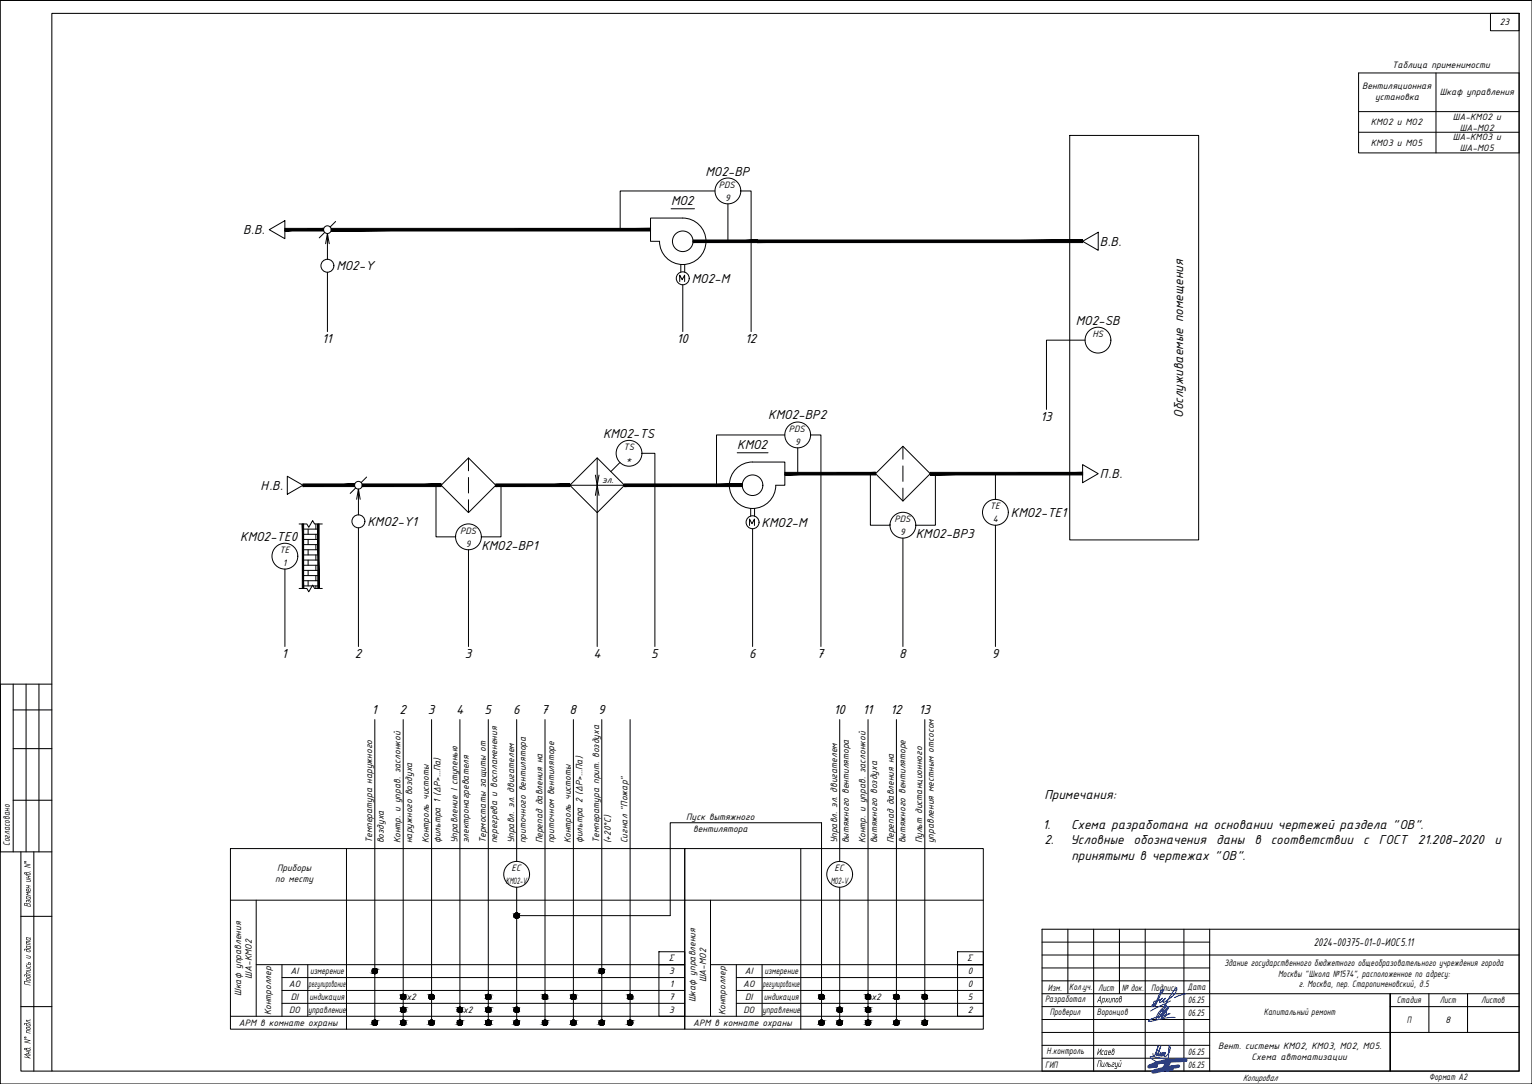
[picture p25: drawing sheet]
<svg xmlns="http://www.w3.org/2000/svg" width="594mm" height="420mm" viewBox="0 0 594 420" stroke-linecap="round" stroke-linejoin="round" font-family="sans-serif">
<defs><g id="words">
<g font-size="5.4">
<text x="273.6" y="68">МО2-ВР</text>
<text x="260.2" y="79.5">МО2</text>
<text x="94.4" y="90.8">В.В.</text>
<text x="426.5" y="95.3">В.В.</text>
<text x="130.5" y="104.8">МО2-Y</text>
<text x="268.3" y="109.6">МО2-М</text>
<text x="417.2" y="125.8">МО2-SB</text>
<text x="124.9" y="133">11</text>
<text x="262.5" y="133">10</text>
<text x="288.9" y="133">12</text>
<text x="458.8" y="161.9" transform="rotate(-90 458.8 161.9)">Обслуживаемые помещения</text>
<text x="297.9" y="162.6">КМО2-ВР2</text>
<text x="403.4" y="163.2">13</text>
<text x="233.8" y="169.7">КМО2-TS</text>
<text x="285.9" y="174.1">КМО2</text>
<text x="426.5" y="185.3">П.В.</text>
<text x="101" y="189.8">Н.В.</text>
<text x="142.5" y="203.8">КМО2-Y1</text>
<text x="392" y="200.3">КМО2-TE1</text>
<text x="93.1" y="209.6">КМО2-TE0</text>
<text x="295.4" y="204.2">КМО2-М</text>
<text x="355.1" y="208.6">КМО2-ВР3</text>
<text x="186.7" y="213.1">КМО2-ВР1</text>
<text x="109.3" y="255.1">1</text>
<text x="137.5" y="255.1">2</text>
<text x="180.2" y="255.1">3</text>
<text x="230.1" y="255.1">4</text>
<text x="252.5" y="255.1">5</text>
<text x="290.5" y="255.1">6</text>
<text x="316.8" y="255.1">7</text>
<text x="348.7" y="255.1">8</text>
<text x="384.5" y="255.1">9</text>
<text x="144.2" y="276.9">1</text>
<text x="154.9" y="276.9">2</text>
<text x="165.9" y="276.9">3</text>
<text x="176.9" y="276.9">4</text>
<text x="187.9" y="276.9">5</text>
<text x="199" y="276.9">6</text>
<text x="209.8" y="276.9">7</text>
<text x="220.9" y="276.9">8</text>
<text x="231.9" y="276.9">9</text>
<text x="323.3" y="276.9">10</text>
<text x="334.5" y="276.9">11</text>
<text x="345.3" y="276.9">12</text>
<text x="356.2" y="276.9">13</text>
<text x="405" y="309.8">Примечания:</text>
<text x="404.3" y="321.5">1.</text>
<text x="415.3" y="321.5">Схема разработана на основании чертежей раздела &quot;ОВ&quot;.</text>
<text x="405" y="327.3">2.</text>
<text x="415.1" y="327.3">Условные обозначения даны в соответствии с ГОСТ 21.208-2020 и</text>
<text x="415.5" y="333.1">принятыми в чертежах &quot;ОВ&quot;.</text>
</g>
<text font-size="4.7" x="509.5" y="366.6">2024-00375-01-0-ИОС5.11</text>
<g font-size="3.9">
<text x="581.6" y="9.8">23</text>
<text x="539.9" y="26.3">Таблица применимости</text>
<text x="528.3" y="34.6">Вентиляционная</text>
<text x="533.2" y="38.7">установка</text>
<text x="558.4" y="36.6">Шкаф управления</text>
<text x="563.4" y="46.4">ША-КМО2 и</text>
<text x="531.6" y="48.5">КМО2 и МО2</text>
<text x="566.1" y="50.6">ША-МО2</text>
<text x="531.6" y="56.5">КМО3 и МО5</text>
<text x="563.4" y="54.4">ША-КМО3 и</text>
<text x="566.1" y="58.6">ША-МО5</text>
<text x="278.8" y="72.8">PDS</text>
<text x="281.2" y="77.8">9</text>
<text x="423.6" y="130.6">НS</text>
<text x="305.9" y="167.3">PDS</text>
<text x="308.3" y="172.3">9</text>
<text x="241.8" y="174.5">TS</text>
<text x="242.9" y="179.5">*</text>
<text x="233.6" y="187.1">эл.</text>
<text x="383.9" y="197.3">TE</text>
<text x="346.9" y="202.3">PDS</text>
<text x="385" y="202.3">4</text>
<text x="178.5" y="206.8">PDS</text>
<text x="349.1" y="207.3">9</text>
<text x="108.4" y="214.3">TE</text>
<text x="180.6" y="211.8">9</text>
<text x="109.7" y="219.3">1</text>
<text x="266.1" y="317.9">Пуск вытяжного</text>
<text x="268.8" y="322.4">вентилятора</text>
<text x="3.9" y="328" transform="rotate(-90 3.9 328)">Согласовано</text>
<text x="144.3" y="326.9" transform="rotate(-90 144.3 326.9)">Температура наружного</text>
<text x="148.9" y="326.9" transform="rotate(-90 148.9 326.9)">воздуха</text>
<text x="155.4" y="326.9" transform="rotate(-90 155.4 326.9)">Контр. и управ. заслонкой</text>
<text x="159.8" y="326.9" transform="rotate(-90 159.8 326.9)">наружного воздуха</text>
<text x="166.3" y="326.9" transform="rotate(-90 166.3 326.9)">Контроль чистоты</text>
<text x="170.9" y="326.9" transform="rotate(-90 170.9 326.9)">фильтра 1 (ΔР&gt;...Па)</text>
<text x="177.3" y="326.9" transform="rotate(-90 177.3 326.9)">Управление I ступенью</text>
<text x="181.9" y="326.9" transform="rotate(-90 181.9 326.9)">электронагревателя</text>
<text x="188.4" y="326.9" transform="rotate(-90 188.4 326.9)">Термостаты защиты от</text>
<text x="192.8" y="326.9" transform="rotate(-90 192.8 326.9)">перегрева и воспламенения</text>
<text x="199.3" y="326.9" transform="rotate(-90 199.3 326.9)">Управл. эл. двигателем</text>
<text x="203.8" y="326.9" transform="rotate(-90 203.8 326.9)">приточного вентилятора</text>
<text x="210.3" y="326.9" transform="rotate(-90 210.3 326.9)">Перепад давления на</text>
<text x="214.9" y="326.9" transform="rotate(-90 214.9 326.9)">приточном вентиляторе</text>
<text x="221.4" y="326.9" transform="rotate(-90 221.4 326.9)">Контроль чистоты</text>
<text x="225.8" y="326.9" transform="rotate(-90 225.8 326.9)">фильтра 2 (ΔР&gt;...Па)</text>
<text x="232.3" y="326.9" transform="rotate(-90 232.3 326.9)">Температура прит. воздуха</text>
<text x="236.8" y="326.9" transform="rotate(-90 236.8 326.9)">(+20°C)</text>
<text x="243.3" y="326.9" transform="rotate(-90 243.3 326.9)">Сигнал &quot;Пожар&quot;</text>
<text x="324.6" y="326.9" transform="rotate(-90 324.6 326.9)">Управл. эл. двигателем</text>
<text x="329.1" y="326.9" transform="rotate(-90 329.1 326.9)">вытяжного вентилятора</text>
<text x="335.6" y="326.9" transform="rotate(-90 335.6 326.9)">Контр. и управ. заслонкой</text>
<text x="340.1" y="326.9" transform="rotate(-90 340.1 326.9)">вытяжного воздуха</text>
<text x="346.6" y="326.9" transform="rotate(-90 346.6 326.9)">Перепад давления на</text>
<text x="351.1" y="326.9" transform="rotate(-90 351.1 326.9)">вытяжного вентиляторе</text>
<text x="357.6" y="326.9" transform="rotate(-90 357.6 326.9)">Пульт дистанционного</text>
<text x="362.1" y="326.9" transform="rotate(-90 362.1 326.9)">управления местным отсосом</text>
<text x="106.7" y="341.9">по месту</text>
<text x="107.5" y="337.7">Приборы</text>
<text x="198.3" y="337.7">EC</text>
<text x="323.6" y="337.7">EC</text>
<text x="196.2" y="342.6">КМО2-V</text>
<text x="322.1" y="342.6">МО2-V</text>
<text x="11.9" y="351.7" transform="rotate(-90 11.9 351.7)">Взамен инв . N°</text>
<text x="112.6" y="377.7">AI</text>
<text x="120.2" y="377.7">измерение</text>
<text x="259.3" y="372.7">Σ</text>
<text x="259.5" y="377.7">3</text>
<text x="288.8" y="377.7">AI</text>
<text x="296.4" y="377.7">измерение</text>
<text x="375.1" y="372.7">Σ</text>
<text x="375.3" y="377.7">0</text>
<text x="474.8" y="374.4">Здание государственного бюджетного общеобразовательного учреждения города</text>
<text x="11.9" y="382.2" transform="rotate(-90 11.9 382.2)">Подпись и дата</text>
<text x="97.7" y="379.3" transform="rotate(-90 97.7 379.3)">ША-КМО2</text>
<text x="112" y="382.7">AO</text>
<text x="119.7" y="382.7">регулирование</text>
<text x="259.7" y="382.7">1</text>
<text x="273.8" y="380.8" transform="rotate(-90 273.8 380.8)">ША-МО2</text>
<text x="288.2" y="382.7">AO</text>
<text x="295.9" y="382.7">регулирование</text>
<text x="375.3" y="382.7">0</text>
<text x="406.4" y="383.9">Изм.</text>
<text x="414.6" y="383.5">Колуч.</text>
<text x="419.3" y="383.5">.</text>
<text x="425.8" y="383.9">Лист</text>
<text x="435" y="383.9">№ док.</text>
<text x="446.4" y="383.9">Подпись</text>
<text x="460.5" y="383.7">Дата</text>
<text x="495.6" y="378.5">Москвы &quot;Школа №1574&quot;, расположенное по адресу:</text>
<text x="503.6" y="382.7">г. Москва, пер. Старопименовский, д.5</text>
<text x="93.5" y="386" transform="rotate(-90 93.5 386)">Шкаф управления</text>
<text x="112.7" y="387.6">DI</text>
<text x="120.1" y="387.6">индикация</text>
<text x="157.6" y="387.6">x2</text>
<text x="259.4" y="387.6">7</text>
<text x="269.7" y="388.5" transform="rotate(-90 269.7 388.5)">Шкаф управления</text>
<text x="288.9" y="387.6">DI</text>
<text x="296.2" y="387.6">индикация</text>
<text x="337.9" y="387.6">x2</text>
<text x="375.3" y="387.6">5</text>
<text x="405.2" y="388.5">Разработал</text>
<text x="424.9" y="388.5">Архипов</text>
<text x="460.6" y="388.9">06.25</text>
<text x="541.7" y="388.9">Стадия</text>
<text x="558.3" y="388.9">Лист</text>
<text x="574.4" y="388.9">Листов</text>
<text x="105.2" y="393.6" transform="rotate(-90 105.2 393.6)">Контроллер</text>
<text x="112.2" y="392.6">DO</text>
<text x="119.5" y="392.6">управление</text>
<text x="179.6" y="392.6">x2</text>
<text x="259.5" y="392.6">3</text>
<text x="281.4" y="393.6" transform="rotate(-90 281.4 393.6)">Контроллер</text>
<text x="288.3" y="392.6">DO</text>
<text x="295.6" y="392.6">управление</text>
<text x="375.3" y="392.6">2</text>
<text x="407.2" y="393.5">Проверил</text>
<text x="425.3" y="393.6">Воронцов</text>
<text x="460.6" y="393.9">06.25</text>
<text x="490.1" y="393.6">Капитальный ремонт</text>
<text x="92.6" y="397.7">АРМ в комнате охраны</text>
<text x="268.8" y="397.7">АРМ в комнате охраны</text>
<text x="545.5" y="396.4">П</text>
<text x="560.5" y="396.4">8</text>
<text x="472.4" y="406.7">Вент. системы КМО2, КМО3, МО2, МО5.</text>
<text x="11.9" y="410.5" transform="rotate(-90 11.9 410.5)">Инв. N° подл .</text>
<text x="405.3" y="413.9">ГИП</text>
<text x="405.8" y="408.5">Н.контроль</text>
<text x="424.9" y="413.6">Пильгуй</text>
<text x="424.9" y="408.9">Исаев</text>
<text x="460.6" y="413.9">06.25</text>
<text x="460.6" y="408.9">06.25</text>
<text x="485.4" y="410.8">Схема автоматизации</text>
<text x="481.9" y="419">Копировал</text>
<text x="554.2" y="418.5">Формат А2</text>
</g>
</g></defs>
<!-- layer: Ramka -->
<path d="M20.1 5.2h569v410h-569zM5.1 265.2v65M5.1 275.2h15M10.1 265.2v65M15.1 265.2v65M20.1 265.2h-20v65h20M5.1 290.2h15M5.1 310.2h15M8.1 330.2v85h12M13.1 330.2v85M8.1 355.2h12M8.1 390.2h12" fill="none" stroke="#000" stroke-width=".4"/>
<!-- layer: Shtamp -->
<g fill="#000">
<path d="M10.2 364.8l1.6 .1h-1.4v.3l1.5 .4-1.5-.2v.4l1.4 .5-1.7-.3z"/>
<path d="M10.4 363.5l.1 .7h1.1l-.2-.5zM10.1 363.3l1.7 .1v1l-.4 .2-1.1-.3z"/>
</g>
<!-- layer: Ramka -->
<path d="M.1 .2h594v420h-594z" fill="none" stroke="#000" stroke-width=".39"/>
<!-- layer: 0 -->
<g fill="none" stroke="#000" stroke-width=".39">
<path d="M578 5.2h11.1v6.7h-11.1zM252.3 84.5h12.5a9 9 0 0 1 9 9 9 9 0 0 1-9 9 9 9 0 0 1-9.1-9h-3.4zM260.2 80.9h9.1"/>
<circle cx="264.8" cy="93.5" r="4"/>
</g>
<g fill="#000" stroke="#000" stroke-width=".39">
<path d="M200.1 355.9h.5zM200.2 353.9h.3zM145.1 377.4h.5zM145.2 375.4h.3zM233.1 377.4h.5zM233.2 375.4h.3zM145.1 397.4h.5zM145.2 395.4h.3zM156.1 387.4h.5zM156.1 397.4h.5zM156.1 392.4h.5zM156.2 385.4h.3z"/>
<path d="M156.2 395.4h.3zM156.2 390.4h.3zM167.1 387.4h.5zM167.1 397.4h.5zM167.2 385.4h.3zM167.2 395.4h.3zM178.1 392.4h.5zM178.1 397.4h.5zM178.2 390.4h.2zM178.2 395.4h.2zM189.1 392.4h.5zM189.1 397.4h.5z"/>
<path d="M189.1 387.4h.5zM189.2 390.4h.3zM189.2 395.4h.3zM189.2 385.4h.3zM200.1 392.4h.5zM200.1 397.4h.5zM200.2 390.4h.3zM200.2 395.4h.3zM211.1 387.4h.5zM211.1 397.4h.5zM211.2 385.4h.2zM211.2 395.4h.2z"/>
<path d="M222.1 387.4h.5zM222.1 397.4h.5zM222.2 385.4h.3zM222.2 395.4h.3zM233.1 397.4h.5zM233.2 395.4h.3zM244.1 387.4h.5zM244.1 397.4h.5zM244.2 385.4h.2zM244.2 395.4h.2zM318.4 387.4h.4zM318.4 397.4h.4z"/>
<path d="M318.4 385.4h.3zM318.4 395.4h.3zM325.4 392.4h.5zM325.4 397.4h.5zM325.5 390.4h.2zM325.5 395.4h.2zM336.4 387.4h.4zM336.4 397.4h.4zM336.4 392.4h.4zM336.5 385.4h.2zM336.5 395.4h.2zM336.5 390.4h.2z"/>
<path d="M347.4 387.4h.4zM347.4 397.4h.4zM347.5 385.4h.2zM347.5 395.4h.2zM358.4 387.4h.5zM358.4 397.4h.5zM358.5 385.4h.2zM358.5 395.4h.2z"/>
<path d="M110.5 89.5h15v-1zM110.5 88.5h15l-15 1z"/>
<path d="M128.5 89.5h123.8v-1zM128.5 88.5h123.8l-123.8 1z"/>
<path d="M293.8 94h126v-1zM293.8 93h126l-126 1zM268.8 94h25v-1zM268.8 93h25l-25 1z"/>
<path d="M117.5 187.6v1l20-1zM117.5 188.6l20-1v1z"/>
<path d="M140.5 187.6v1l30.6-1zM140.5 188.6l30.6-1v1z"/>
<path d="M192.3 187.6v1l28.7-1zM192.3 188.6l28.7-1v1z"/>
<path d="M242.2 187.6v1l45.6-1zM242.2 188.6l45.6-1v1z"/>
<path d="M304.3 183.1v1l35.2-1zM304.3 184.1l35.2-1v1z"/>
<path d="M360.7 183.1v1l59.1-1zM360.7 184.1l59.1-1v1z"/>
<path d="M117.2 203.1l.5 25v-25zM117.2 203.1l.5 25h-.5z"/>
<path d="M123.2 203.1l.5 25v-25zM123.2 203.1l.5 25h-.5z"/>
<path d="M200.1 355.9h.4zM200.2 355.9h.3z"/>
<path d="M200.2 353.9h.4zM200.1 353.9h.5z"/>
<path d="M200.1 353.9h.6zM200 353.9h.7z"/>
<path d="M200 353.9l.8 .1zM199.9 354h.9z"/>
<path d="M200 355.9h.7zM200 355.9h.6z"/>
<path d="M199.9 354h.9zM199.8 354h1z"/>
<path d="M199.9 355.8h.9zM199.9 355.8l.8 .1z"/>
<path d="M199.8 354l1.1 .1zM199.8 354.1h1.1z"/>
<path d="M199.8 355.8h1zM199.8 355.8h1z"/>
<path d="M199.8 354.1h1.2zM199.7 354.1h1.3z"/>
<path d="M199.8 355.7h1.1zM199.8 355.7l1 .1z"/>
<path d="M199.7 354.1l1.4 .1zM199.7 354.1l1.4 .1z"/>
<path d="M199.7 355.7h1.3zM199.7 355.7h1.2z"/>
<path d="M199.6 354.2l1.5 .1zM199.6 354.2l1.5 .1z"/>
<path d="M199.6 355.6h1.5zM199.6 355.6l1.4 .1z"/>
<path d="M199.6 354.3l1.6 .1zM199.6 354.3l1.6 .1z"/>
<path d="M199.6 355.5h1.5zM199.6 355.5l1.5 .1z"/>
<path d="M199.5 354.4h1.7zM199.5 354.4h1.7z"/>
<path d="M199.5 355.5h1.7zM199.5 355.5h1.6z"/>
<path d="M199.5 354.4l1.8 .1zM199.5 354.4l1.8 .1z"/>
<path d="M199.5 355.4h1.7zM199.5 355.4l1.7 .1z"/>
<path d="M199.4 354.5l1.9 .1zM199.4 354.5l1.9 .1z"/>
<path d="M199.4 355.3h1.9zM199.4 355.3l1.8 .1z"/>
<path d="M199.4 354.6l1.9 .1zM199.4 354.6l1.9 .1z"/>
<path d="M199.4 355.2h1.9zM199.4 355.2l1.9 .1z"/>
<path d="M199.4 354.7l1.9 .1zM199.4 354.7l1.9 .1z"/>
<path d="M199.3 354.8l2.1 .1zM199.3 354.8l2.1 .1z"/>
<path d="M199.3 355l2 .1zM199.3 355l2 .1z"/>
<path d="M199.4 355.1h1.9zM199.4 355.1l1.9 .1z"/>
<path d="M199.3 354.9h2.1zM199.3 354.9l2 .1z"/>
<path d="M145.1 377.4h.4zM145.2 377.4h.3z"/>
<path d="M145.2 375.4h.4zM145.1 375.4h.5z"/>
<path d="M145.1 375.4l.6 .1zM145 375.5h.7z"/>
<path d="M145 375.5h.8zM144.9 375.5h.9z"/>
<path d="M145 377.3h.7zM145 377.3l.6 .1z"/>
<path d="M144.9 375.5h.9zM144.9 375.5h.9z"/>
<path d="M144.9 377.3h.9zM144.9 377.3h.8z"/>
<path d="M144.9 375.5l1 .1zM144.8 375.6h1.1z"/>
<path d="M144.9 377.3h.9zM144.9 377.3h.9z"/>
<path d="M144.8 375.6h1.2zM144.7 375.6h1.3z"/>
<path d="M144.8 377.2h1.1zM144.8 377.2l1 .1z"/>
<path d="M144.7 375.6l1.4 .1zM144.7 375.6l1.4 .1z"/>
<path d="M144.7 377.1h1.3zM144.7 377.1l1.2 .1z"/>
<path d="M144.6 375.7l1.5 .1zM144.6 375.7l1.5 .1z"/>
<path d="M144.6 377.1h1.5zM144.6 377.1h1.4z"/>
<path d="M144.6 375.8l1.6 .1zM144.6 375.8l1.6 .1z"/>
<path d="M144.6 377h1.5zM144.6 377l1.5 .1z"/>
<path d="M144.5 375.9h1.7zM144.5 375.9h1.7z"/>
<path d="M144.5 376.9h1.7zM144.5 376.9l1.6 .1z"/>
<path d="M144.5 375.9l1.8 .1zM144.5 375.9l1.8 .1z"/>
<path d="M144.5 376.9h1.7zM144.5 376.9h1.7z"/>
<path d="M144.4 376l1.9 .1zM144.4 376l1.9 .1z"/>
<path d="M144.4 376.8h1.9zM144.4 376.8l1.8 .1z"/>
<path d="M144.4 376.1l1.9 .1zM144.4 376.1l1.9 .1z"/>
<path d="M144.4 376.7h1.9zM144.4 376.7l1.9 .1z"/>
<path d="M144.4 376.2l1.9 .1zM144.4 376.2l1.9 .1z"/>
<path d="M144.3 376.3l2 .1zM144.3 376.3l2 .1z"/>
<path d="M144.3 376.4l2 .1zM144.3 376.4l2 .1z"/>
<path d="M144.3 376.5l2 .1zM144.3 376.5l2 .1z"/>
<path d="M144.4 376.6h1.9zM144.4 376.6l1.9 .1z"/>
<path d="M233.1 377.4h.4zM233.2 377.4h.3z"/>
<path d="M233.2 375.4h.4zM233.1 375.4h.5z"/>
<path d="M233.1 375.4l.6 .1zM233 375.5h.7z"/>
<path d="M233 375.5h.8zM232.9 375.5h.9z"/>
<path d="M233 377.3h.7zM233 377.3l.6 .1z"/>
<path d="M232.9 375.5h.9zM232.8 375.5h1z"/>
<path d="M232.9 377.3h.9zM232.9 377.3h.8z"/>
<path d="M232.8 375.5l1.1 .1zM232.8 375.6h1.1z"/>
<path d="M232.8 377.3h1zM232.8 377.3h1z"/>
<path d="M232.8 375.6h1.2zM232.8 375.6h1.2z"/>
<path d="M232.8 377.2h1.1zM232.8 377.2l1 .1z"/>
<path d="M232.7 375.6l1.4 .1zM232.7 375.6l1.4 .1z"/>
<path d="M232.7 377.1h1.3zM232.7 377.1l1.2 .1z"/>
<path d="M232.6 375.7l1.5 .1zM232.6 375.7l1.5 .1z"/>
<path d="M232.6 377.1h1.5zM232.6 377.1h1.4z"/>
<path d="M232.6 375.8l1.6 .1zM232.6 375.8l1.6 .1z"/>
<path d="M232.6 377h1.5zM232.6 377l1.5 .1z"/>
<path d="M232.5 375.9h1.7zM232.5 375.9h1.7z"/>
<path d="M232.5 376.9h1.7zM232.5 376.9l1.6 .1z"/>
<path d="M232.5 375.9l1.8 .1zM232.5 375.9l1.8 .1z"/>
<path d="M232.5 376.9h1.7zM232.5 376.9h1.7z"/>
<path d="M232.4 376l1.9 .1zM232.4 376l1.9 .1z"/>
<path d="M232.4 376.8h1.9zM232.4 376.8l1.8 .1z"/>
<path d="M232.4 376.1l1.9 .1zM232.4 376.1l1.9 .1z"/>
<path d="M232.4 376.7h1.9zM232.4 376.7l1.9 .1z"/>
<path d="M232.4 376.2l1.9 .1zM232.4 376.2l1.9 .1z"/>
<path d="M232.3 376.3l2.1 .1zM232.3 376.3l2.1 .1z"/>
<path d="M232.3 376.5l2 .1zM232.3 376.5l2 .1z"/>
<path d="M232.4 376.6h1.9zM232.4 376.6l1.9 .1z"/>
<path d="M232.3 376.4h2.1zM232.3 376.4l2 .1z"/>
<path d="M145.1 397.4h.4zM145.2 397.4h.3z"/>
<path d="M145.2 395.4h.4zM145.1 395.4h.5z"/>
<path d="M145.1 395.4l.6 .1zM145 395.5h.7z"/>
<path d="M145 395.5h.8zM144.9 395.5h.9z"/>
<path d="M145 397.3h.7zM145 397.3l.6 .1z"/>
<path d="M144.9 395.5h.9zM144.9 395.5h.9z"/>
<path d="M144.9 397.3h.9zM144.9 397.3h.8z"/>
<path d="M144.9 395.5l1 .1zM144.8 395.6h1.1z"/>
<path d="M144.9 397.3h.9zM144.9 397.3h.9z"/>
<path d="M144.8 395.6h1.2zM144.7 395.6h1.3z"/>
<path d="M144.8 397.2h1.1zM144.8 397.2l1 .1z"/>
<path d="M144.7 395.6l1.4 .1zM144.7 395.6l1.4 .1z"/>
<path d="M144.7 397.2h1.3zM144.7 397.2h1.2z"/>
<path d="M144.6 395.7l1.5 .1zM144.6 395.7l1.5 .1z"/>
<path d="M144.6 397.1h1.5zM144.6 397.1l1.4 .1z"/>
<path d="M144.6 395.8l1.6 .1zM144.6 395.8l1.6 .1z"/>
<path d="M144.6 397h1.5zM144.6 397l1.5 .1z"/>
<path d="M144.5 395.9h1.7zM144.5 395.9h1.7z"/>
<path d="M144.5 396.9h1.7zM144.5 396.9l1.6 .1z"/>
<path d="M144.5 395.9l1.8 .1zM144.5 395.9l1.8 .1z"/>
<path d="M144.5 396.9h1.7zM144.5 396.9h1.7z"/>
<path d="M144.4 396l1.9 .1zM144.4 396l1.9 .1z"/>
<path d="M144.4 396.8h1.9zM144.4 396.8l1.8 .1z"/>
<path d="M144.4 396.1l1.9 .1zM144.4 396.1l1.9 .1z"/>
<path d="M144.4 396.7h1.9zM144.4 396.7l1.9 .1z"/>
<path d="M144.4 396.2l1.9 .1zM144.4 396.2l1.9 .1z"/>
<path d="M144.3 396.3l2 .1zM144.3 396.3l2 .1z"/>
<path d="M144.3 396.4l2 .1zM144.3 396.4l2 .1z"/>
<path d="M144.3 396.5l2 .1zM144.3 396.5l2 .1z"/>
<path d="M144.4 396.6h1.9zM144.4 396.6l1.9 .1z"/>
<path d="M156.1 387.4h.4zM156.2 387.4h.3z"/>
<path d="M156.1 397.4h.4zM156.2 397.4h.3z"/>
<path d="M156.1 392.4h.4zM156.2 392.4h.3z"/>
<path d="M156.2 385.4h.4zM156.1 385.4h.5z"/>
<path d="M156.2 395.4h.4zM156.1 395.4h.5z"/>
<path d="M156.2 390.4h.4zM156.1 390.4h.5z"/>
<path d="M156.1 385.4l.6 .1zM156 385.5h.7z"/>
<path d="M156.1 395.4l.6 .1zM156 395.5h.7z"/>
<path d="M156.1 390.4l.6 .1zM156 390.5h.7z"/>
<path d="M156 385.5h.8zM155.9 385.5h.9z"/>
<path d="M156 387.4h.7zM156 387.4h.6z"/>
<path d="M156 395.5h.8zM155.9 395.5h.9z"/>
<path d="M156 397.3h.7zM156 397.3l.6 .1z"/>
<path d="M156 390.5h.8zM155.9 390.5h.9z"/>
<path d="M156 392.3h.7zM156 392.3l.6 .1z"/>
<path d="M155.9 385.5h.9zM155.8 385.5h1z"/>
<path d="M155.9 387.3h.9zM155.9 387.3l.8 .1z"/>
<path d="M155.9 395.5h.9zM155.8 395.5h1z"/>
<path d="M155.9 397.3h.9zM155.9 397.3h.8z"/>
<path d="M155.9 390.5h.9zM155.8 390.5h1z"/>
<path d="M155.9 392.3h.9zM155.9 392.3h.8z"/>
<path d="M155.8 385.5l1.1 .1zM155.8 385.5l1.1 .1z"/>
<path d="M155.8 387.3h1zM155.8 387.3h1z"/>
<path d="M155.8 395.5l1.1 .1zM155.8 395.6h1.1z"/>
<path d="M155.8 397.3h1zM155.8 397.3h1z"/>
<path d="M155.8 390.5l1.1 .1zM155.8 390.5l1.1 .1z"/>
<path d="M155.8 392.3h1zM155.8 392.3h1z"/>
<path d="M155.8 385.6h1.2zM155.7 385.6h1.3z"/>
<path d="M155.8 387.2h1.1zM155.8 387.2l1 .1z"/>
<path d="M155.8 395.6h1.2zM155.7 395.6h1.3z"/>
<path d="M155.8 397.2h1.1zM155.8 397.2l1 .1z"/>
<path d="M155.8 390.6l1.2 .1zM155.7 390.7h1.3z"/>
<path d="M155.8 392.2h1.1zM155.8 392.2l1 .1z"/>
<path d="M155.7 385.6l1.4 .1zM155.7 385.6l1.4 .1z"/>
<path d="M155.7 387.2h1.3zM155.7 387.2h1.2z"/>
<path d="M155.7 395.6l1.4 .1zM155.7 395.6l1.4 .1z"/>
<path d="M155.7 397.2h1.3zM155.7 397.2h1.2z"/>
<path d="M155.7 390.7h1.4zM155.7 390.7h1.4z"/>
<path d="M155.7 392.2h1.3zM155.7 392.2h1.2z"/>
<path d="M155.6 385.7l1.5 .1zM155.6 385.7l1.5 .1z"/>
<path d="M155.6 387.1h1.5zM155.6 387.1l1.4 .1z"/>
<path d="M155.6 395.7l1.5 .1zM155.6 395.7l1.5 .1z"/>
<path d="M155.6 397.1h1.5zM155.6 397.1l1.4 .1z"/>
<path d="M155.6 390.7l1.5 .1zM155.6 390.7l1.5 .1z"/>
<path d="M155.6 392.1h1.5zM155.6 392.1l1.4 .1z"/>
<path d="M155.6 385.8l1.6 .1zM155.6 385.8l1.6 .1z"/>
<path d="M155.6 387h1.5zM155.6 387l1.5 .1z"/>
<path d="M155.6 395.8l1.6 .1zM155.6 395.8l1.6 .1z"/>
<path d="M155.6 397h1.5zM155.6 397l1.5 .1z"/>
<path d="M155.6 390.8l1.6 .1zM155.6 390.8l1.6 .1z"/>
<path d="M155.6 392h1.5zM155.6 392l1.5 .1z"/>
<path d="M155.5 385.9l1.7 .1zM155.5 385.9l1.7 .1z"/>
<path d="M155.5 386.9h1.7zM155.5 386.9l1.6 .1z"/>
<path d="M155.5 395.9h1.7zM155.5 395.9h1.7z"/>
<path d="M155.5 396.9h1.7zM155.5 396.9l1.6 .1z"/>
<path d="M155.5 390.9h1.7zM155.5 390.9h1.7z"/>
<path d="M155.5 391.9h1.7zM155.5 391.9l1.6 .1z"/>
<path d="M155.5 386h1.8zM155.5 386h1.8z"/>
<path d="M155.5 386.9h1.7zM155.5 386.9h1.7z"/>
<path d="M155.5 395.9l1.8 .1zM155.5 395.9l1.8 .1z"/>
<path d="M155.5 396.9h1.7zM155.5 396.9h1.7z"/>
<path d="M155.5 390.9l1.8 .1zM155.5 390.9l1.8 .1z"/>
<path d="M155.5 391.9h1.7zM155.5 391.9h1.7z"/>
<path d="M155.4 386l1.9 .1zM155.4 386l1.9 .1z"/>
<path d="M155.4 386.8h1.9zM155.4 386.8l1.8 .1z"/>
<path d="M155.4 396l1.9 .1zM155.4 396l1.9 .1z"/>
<path d="M155.4 396.8h1.9zM155.4 396.8l1.8 .1z"/>
<path d="M155.4 391l1.9 .1zM155.4 391l1.9 .1z"/>
<path d="M155.4 391.8h1.9zM155.4 391.8l1.8 .1z"/>
<path d="M155.4 386.1l1.9 .1zM155.4 386.1l1.9 .1z"/>
<path d="M155.4 386.7h1.9zM155.4 386.7l1.9 .1z"/>
<path d="M155.4 396.1l1.9 .1zM155.4 396.1l1.9 .1z"/>
<path d="M155.4 396.7h1.9zM155.4 396.7l1.9 .1z"/>
<path d="M155.4 391.1l1.9 .1zM155.4 391.1l1.9 .1z"/>
<path d="M155.4 391.7h1.9zM155.4 391.7l1.9 .1z"/>
<path d="M155.4 386.2l1.9 .1zM155.4 386.2l1.9 .1z"/>
<path d="M155.4 386.6h1.9zM155.4 386.6l1.9 .1z"/>
<path d="M155.4 396.2l1.9 .1zM155.4 396.2l1.9 .1z"/>
<path d="M155.4 396.6h1.9zM155.4 396.6l1.9 .1z"/>
<path d="M155.4 391.2l1.9 .1zM155.4 391.2l1.9 .1z"/>
<path d="M155.4 391.6h1.9zM155.4 391.6l1.9 .1z"/>
<path d="M155.4 386.3l1.9 .1zM155.4 386.3l1.9 .1z"/>
<path d="M155.4 386.4l1.9 .1zM155.4 386.4l1.9 .1z"/>
<path d="M155.4 386.5h1.9zM155.4 386.5l1.9 .1z"/>
<path d="M155.4 396.3l1.9 .1zM155.4 396.3l1.9 .1z"/>
<path d="M155.4 396.4l1.9 .1zM155.4 396.4l1.9 .1z"/>
<path d="M155.4 396.5h1.9zM155.4 396.5l1.9 .1z"/>
<path d="M155.4 391.3l1.9 .1zM155.4 391.3l1.9 .1z"/>
<path d="M155.4 391.4l1.9 .1zM155.4 391.4l1.9 .1z"/>
<path d="M155.4 391.5h1.9zM155.4 391.5l1.9 .1z"/>
<path d="M167.1 387.4h.4zM167.2 387.4h.3z"/>
<path d="M167.1 397.4h.4zM167.2 397.4h.3z"/>
<path d="M167.2 385.4h.4zM167.1 385.4h.5z"/>
<path d="M167.2 395.4h.4zM167.1 395.4h.5z"/>
<path d="M167.1 385.4l.6 .1zM167 385.5h.7z"/>
<path d="M167.1 395.4l.6 .1zM167 395.5h.7z"/>
<path d="M167 385.5h.8zM166.9 385.5h.9z"/>
<path d="M167 387.4h.7zM167 387.4h.6z"/>
<path d="M167 395.5h.8zM166.9 395.5h.9z"/>
<path d="M167 397.3h.7zM167 397.3l.6 .1z"/>
<path d="M166.9 385.5h.9zM166.8 385.5h1z"/>
<path d="M166.9 387.3h.9zM166.9 387.3l.8 .1z"/>
<path d="M166.9 395.5h.9zM166.8 395.5h1z"/>
<path d="M166.9 397.3h.9zM166.9 397.3h.8z"/>
<path d="M166.8 385.5l1.1 .1zM166.8 385.6h1.1z"/>
<path d="M166.8 387.3h1zM166.8 387.3h1z"/>
<path d="M166.8 395.5l1.1 .1zM166.8 395.6h1.1z"/>
<path d="M166.8 397.3h1zM166.8 397.3h1z"/>
<path d="M166.8 385.6h1.2zM166.7 385.6h1.3z"/>
<path d="M166.8 387.2h1.1zM166.8 387.2l1 .1z"/>
<path d="M166.8 395.6h1.2zM166.8 395.6h1.2z"/>
<path d="M166.8 397.2h1.1zM166.8 397.2l1 .1z"/>
<path d="M166.7 385.6l1.4 .1zM166.7 385.6l1.4 .1z"/>
<path d="M166.7 387.2h1.3zM166.7 387.2h1.2z"/>
<path d="M166.7 395.6l1.4 .1zM166.7 395.6l1.4 .1z"/>
<path d="M166.7 397.2h1.3zM166.7 397.2h1.2z"/>
<path d="M166.6 385.7l1.5 .1zM166.6 385.8h1.5z"/>
<path d="M166.6 387.1h1.5zM166.6 387.1l1.4 .1z"/>
<path d="M166.6 395.7l1.5 .1zM166.6 395.8h1.5z"/>
<path d="M166.6 397.1h1.5zM166.6 397.1l1.4 .1z"/>
<path d="M166.6 385.8l1.6 .1zM166.6 385.8l1.6 .1z"/>
<path d="M166.6 387h1.5zM166.6 387l1.5 .1z"/>
<path d="M166.6 395.8l1.6 .1zM166.6 395.8l1.6 .1z"/>
<path d="M166.6 397h1.5zM166.6 397l1.5 .1z"/>
<path d="M166.5 385.9l1.7 .1zM166.5 385.9l1.7 .1z"/>
<path d="M166.5 386.9h1.7zM166.5 386.9l1.6 .1z"/>
<path d="M166.5 395.9h1.7zM166.5 395.9h1.7z"/>
<path d="M166.5 396.9h1.7zM166.5 396.9l1.6 .1z"/>
<path d="M166.5 386h1.8zM166.5 386h1.8z"/>
<path d="M166.5 386.9h1.7zM166.5 386.9h1.7z"/>
<path d="M166.5 395.9l1.8 .1zM166.5 395.9l1.8 .1z"/>
<path d="M166.5 396.9h1.7zM166.5 396.9h1.7z"/>
<path d="M166.4 386l1.9 .1zM166.4 386l1.9 .1z"/>
<path d="M166.4 386.8h1.9zM166.4 386.8l1.8 .1z"/>
<path d="M166.4 396l1.9 .1zM166.4 396l1.9 .1z"/>
<path d="M166.4 396.8h1.9zM166.4 396.8l1.8 .1z"/>
<path d="M166.4 386.1l1.9 .1zM166.4 386.1l1.9 .1z"/>
<path d="M166.4 386.7h1.9zM166.4 386.7l1.9 .1z"/>
<path d="M166.4 396.1l1.9 .1zM166.4 396.1l1.9 .1z"/>
<path d="M166.4 396.7h1.9zM166.4 396.7l1.9 .1z"/>
<path d="M166.4 386.2l1.9 .1zM166.4 386.2l1.9 .1z"/>
<path d="M166.3 386.3l2.1 .1zM166.3 386.3l2.1 .1z"/>
<path d="M166.3 386.5l2 .1zM166.3 386.5l2 .1z"/>
<path d="M166.4 386.6h1.9zM166.4 386.6l1.9 .1z"/>
<path d="M166.4 396.2l1.9 .1zM166.4 396.2l1.9 .1z"/>
<path d="M166.3 396.3l2.1 .1zM166.3 396.3l2.1 .1z"/>
<path d="M166.3 396.5l2 .1zM166.3 396.5l2 .1z"/>
<path d="M166.4 396.6h1.9zM166.4 396.6l1.9 .1z"/>
<path d="M166.3 386.4h2.1zM166.3 386.4l2 .1z"/>
<path d="M166.3 396.4h2.1zM166.3 396.4l2 .1z"/>
<path d="M178.1 392.4h.3zM178.2 392.4h.2z"/>
<path d="M178.1 397.4h.3zM178.2 397.4h.2z"/>
<path d="M178.2 390.4h.4zM178.1 390.4h.5z"/>
<path d="M178.2 395.4h.4zM178.1 395.4h.5z"/>
<path d="M178.1 390.4l.6 .1zM178 390.5h.7z"/>
<path d="M178.1 395.4l.6 .1zM178 395.5h.7z"/>
<path d="M178 390.5h.8zM177.9 390.5h.9z"/>
<path d="M178 392.3h.7zM178 392.3l.6 .1z"/>
<path d="M178 395.5h.8zM177.9 395.5h.9z"/>
<path d="M178 397.3h.7zM178 397.3l.6 .1z"/>
<path d="M177.9 390.5h.9zM177.9 390.5h.9z"/>
<path d="M177.9 392.3h.9zM177.9 392.3h.8z"/>
<path d="M177.9 395.5h.9zM177.9 395.5h.9z"/>
<path d="M177.9 397.3h.9zM177.9 397.3h.8z"/>
<path d="M177.9 390.5l1 .1zM177.8 390.6h1.1z"/>
<path d="M177.9 392.3h.9zM177.9 392.3h.9z"/>
<path d="M177.9 395.5l1 .1zM177.8 395.6h1.1z"/>
<path d="M177.9 397.3h.9zM177.9 397.3h.9z"/>
<path d="M177.8 390.6l1.2 .1zM177.7 390.7h1.3z"/>
<path d="M177.8 392.2h1.1zM177.8 392.2l1 .1z"/>
<path d="M177.8 395.6h1.2zM177.7 395.6h1.3z"/>
<path d="M177.8 397.2h1.1zM177.8 397.2l1 .1z"/>
<path d="M177.7 390.7h1.4zM177.7 390.7h1.4z"/>
<path d="M177.7 392.2h1.3zM177.7 392.2h1.2z"/>
<path d="M177.7 395.6l1.4 .1zM177.7 395.6l1.4 .1z"/>
<path d="M177.7 397.2h1.3zM177.7 397.2h1.2z"/>
<path d="M177.6 390.7l1.5 .1zM177.6 390.7l1.5 .1z"/>
<path d="M177.6 392.1h1.5zM177.6 392.1l1.4 .1z"/>
<path d="M177.6 395.7l1.5 .1zM177.6 395.7l1.5 .1z"/>
<path d="M177.6 397.1h1.5zM177.6 397.1l1.4 .1z"/>
<path d="M177.6 390.8l1.6 .1zM177.6 390.8l1.6 .1z"/>
<path d="M177.6 392h1.5zM177.6 392l1.5 .1z"/>
<path d="M177.6 395.8l1.6 .1zM177.6 395.8l1.6 .1z"/>
<path d="M177.6 397h1.5zM177.6 397l1.5 .1z"/>
<path d="M177.5 390.9h1.7zM177.5 390.9h1.7z"/>
<path d="M177.5 391.9h1.7zM177.5 391.9l1.6 .1z"/>
<path d="M177.5 395.9h1.7zM177.5 395.9h1.7z"/>
<path d="M177.5 396.9h1.7zM177.5 396.9l1.6 .1z"/>
<path d="M177.5 390.9l1.8 .1zM177.5 390.9l1.8 .1z"/>
<path d="M177.5 391.9h1.7zM177.5 391.9h1.7z"/>
<path d="M177.5 395.9l1.8 .1zM177.5 395.9l1.8 .1z"/>
<path d="M177.5 396.9h1.7zM177.5 396.9h1.7z"/>
<path d="M177.4 391l1.9 .1zM177.4 391l1.9 .1z"/>
<path d="M177.4 391.8h1.9zM177.4 391.8l1.8 .1z"/>
<path d="M177.4 396l1.9 .1zM177.4 396l1.9 .1z"/>
<path d="M177.4 396.8h1.9zM177.4 396.8l1.8 .1z"/>
<path d="M177.4 391.1l1.9 .1zM177.4 391.1l1.9 .1z"/>
<path d="M177.4 391.7h1.9zM177.4 391.7l1.9 .1z"/>
<path d="M177.4 396.1l1.9 .1zM177.4 396.1l1.9 .1z"/>
<path d="M177.4 396.7h1.9zM177.4 396.7l1.9 .1z"/>
<path d="M177.4 391.2l1.9 .1zM177.4 391.2l1.9 .1z"/>
<path d="M177.3 391.3l2 .1zM177.3 391.3l2 .1z"/>
<path d="M177.3 391.4l2 .1zM177.3 391.4l2 .1z"/>
<path d="M177.3 391.5l2 .1zM177.3 391.5l2 .1z"/>
<path d="M177.4 391.6h1.9zM177.4 391.6l1.9 .1z"/>
<path d="M177.4 396.2l1.9 .1zM177.4 396.2l1.9 .1z"/>
<path d="M177.3 396.3l2 .1zM177.3 396.3l2 .1z"/>
<path d="M177.3 396.4l2 .1zM177.3 396.4l2 .1z"/>
<path d="M177.3 396.5l2 .1zM177.3 396.5l2 .1z"/>
<path d="M177.4 396.6h1.9zM177.4 396.6l1.9 .1z"/>
<path d="M189.1 392.4h.4zM189.2 392.4h.3z"/>
<path d="M189.1 397.4h.4zM189.2 397.4h.3z"/>
<path d="M189.1 397.4h.4zM189.2 397.4h.3z"/>
<path d="M189.1 387.4h.4zM189.2 387.4h.3z"/>
<path d="M189.2 390.4h.4zM189.1 390.4h.5z"/>
<path d="M189.2 395.4h.4zM189.1 395.4h.5z"/>
<path d="M189.2 395.4h.4zM189.1 395.4h.5z"/>
<path d="M189.2 385.4h.4zM189.1 385.4h.5z"/>
<path d="M189.1 390.4l.6 .1zM189 390.5h.7z"/>
<path d="M189.1 395.4l.6 .1zM189 395.5h.7z"/>
<path d="M189.1 395.4l.6 .1zM189 395.5h.7z"/>
<path d="M189.1 385.4l.6 .1zM189 385.5h.7z"/>
<path d="M189 390.5h.8zM188.9 390.5h.9z"/>
<path d="M189 392.3h.7zM189 392.3l.6 .1z"/>
<path d="M189 395.5h.8zM188.9 395.5h.9z"/>
<path d="M189 397.3h.7zM189 397.3l.6 .1z"/>
<path d="M189 395.5h.8zM188.9 395.5h.9z"/>
<path d="M189 397.3h.7zM189 397.3l.6 .1z"/>
<path d="M189 385.5h.8zM188.9 385.5h.9z"/>
<path d="M189 387.4h.7zM189 387.4h.6z"/>
<path d="M188.9 390.5h.9zM188.8 390.5h1z"/>
<path d="M188.9 392.3h.9zM188.9 392.3h.8z"/>
<path d="M188.9 395.5h.9zM188.8 395.5h1z"/>
<path d="M188.9 397.3h.9zM188.9 397.3h.8z"/>
<path d="M188.9 395.5h.9zM188.8 395.5h1z"/>
<path d="M188.9 397.3h.9zM188.9 397.3h.8z"/>
<path d="M188.9 385.5h.9zM188.8 385.5h1z"/>
<path d="M188.9 387.3h.9zM188.9 387.3l.8 .1z"/>
<path d="M188.8 390.5l1.1 .1zM188.8 390.5l1.1 .1z"/>
<path d="M188.8 392.3h1zM188.8 392.3h1z"/>
<path d="M188.8 395.5l1.1 .1zM188.8 395.6h1.1z"/>
<path d="M188.8 397.3h1zM188.8 397.3h1z"/>
<path d="M188.8 395.5l1.1 .1zM188.8 395.6h1.1z"/>
<path d="M188.8 397.3h1zM188.8 397.3h1z"/>
<path d="M188.8 385.5l1.1 .1zM188.8 385.5l1.1 .1z"/>
<path d="M188.8 387.3h1zM188.8 387.3h1z"/>
<path d="M188.8 390.6l1.2 .1zM188.7 390.7h1.3z"/>
<path d="M188.8 392.2h1.1zM188.8 392.2l1 .1z"/>
<path d="M188.8 395.6h1.2zM188.7 395.6h1.3z"/>
<path d="M188.8 397.2h1.1zM188.8 397.2l1 .1z"/>
<path d="M188.8 395.6h1.2zM188.7 395.6h1.3z"/>
<path d="M188.8 397.2h1.1zM188.8 397.2l1 .1z"/>
<path d="M188.8 385.6h1.2zM188.7 385.6h1.3z"/>
<path d="M188.8 387.2h1.1zM188.8 387.2l1 .1z"/>
<path d="M188.7 390.7h1.4zM188.6 390.7h1.5z"/>
<path d="M188.7 392.2h1.3zM188.7 392.2h1.2z"/>
<path d="M188.7 395.6l1.4 .1zM188.6 395.7h1.5z"/>
<path d="M188.7 397.2h1.3zM188.7 397.2h1.2z"/>
<path d="M188.7 395.6l1.4 .1zM188.6 395.7h1.5z"/>
<path d="M188.7 397.2h1.3zM188.7 397.2h1.2z"/>
<path d="M188.7 385.6l1.4 .1zM188.7 385.6l1.4 .1z"/>
<path d="M188.7 387.2h1.3zM188.7 387.2h1.2z"/>
<path d="M188.6 390.7l1.5 .1zM188.6 390.7l1.5 .1z"/>
<path d="M188.6 392.1h1.5zM188.6 392.1l1.4 .1z"/>
<path d="M188.6 395.7l1.5 .1zM188.6 395.7l1.5 .1z"/>
<path d="M188.6 397.1h1.5zM188.6 397.1l1.4 .1z"/>
<path d="M188.6 395.7l1.5 .1zM188.6 395.7l1.5 .1z"/>
<path d="M188.6 397.1h1.5zM188.6 397.1l1.4 .1z"/>
<path d="M188.6 385.7l1.5 .1zM188.6 385.7l1.5 .1z"/>
<path d="M188.6 387.1h1.5zM188.6 387.1l1.4 .1z"/>
<path d="M188.6 390.8l1.6 .1zM188.6 390.8l1.6 .1z"/>
<path d="M188.6 392h1.5zM188.6 392l1.5 .1z"/>
<path d="M188.6 395.8l1.6 .1zM188.6 395.8l1.6 .1z"/>
<path d="M188.6 397h1.5zM188.6 397l1.5 .1z"/>
<path d="M188.6 395.8l1.6 .1zM188.6 395.8l1.6 .1z"/>
<path d="M188.6 397h1.5zM188.6 397l1.5 .1z"/>
<path d="M188.6 385.8l1.6 .1zM188.6 385.8l1.6 .1z"/>
<path d="M188.6 387h1.5zM188.6 387l1.5 .1z"/>
<path d="M188.5 390.9h1.7zM188.5 390.9h1.7z"/>
<path d="M188.5 391.9h1.7zM188.5 391.9l1.6 .1z"/>
<path d="M188.5 395.9h1.7zM188.5 395.9h1.7z"/>
<path d="M188.5 396.9h1.7zM188.5 396.9l1.6 .1z"/>
<path d="M188.5 395.9h1.7zM188.5 395.9h1.7z"/>
<path d="M188.5 396.9h1.7zM188.5 396.9l1.6 .1z"/>
<path d="M188.5 385.9l1.7 .1zM188.5 385.9l1.7 .1z"/>
<path d="M188.5 386.9h1.7zM188.5 386.9l1.6 .1z"/>
<path d="M188.5 390.9l1.8 .1zM188.5 390.9l1.8 .1z"/>
<path d="M188.5 391.9h1.7zM188.5 391.9h1.7z"/>
<path d="M188.5 395.9l1.8 .1zM188.5 395.9l1.8 .1z"/>
<path d="M188.5 396.9h1.7zM188.5 396.9h1.7z"/>
<path d="M188.5 395.9l1.8 .1zM188.5 395.9l1.8 .1z"/>
<path d="M188.5 396.9h1.7zM188.5 396.9h1.7z"/>
<path d="M188.5 386h1.8zM188.5 386h1.8z"/>
<path d="M188.5 386.9h1.7zM188.5 386.9h1.7z"/>
<path d="M188.4 391l1.9 .1zM188.4 391l1.9 .1z"/>
<path d="M188.4 391.8h1.9zM188.4 391.8l1.8 .1z"/>
<path d="M188.4 396l1.9 .1zM188.4 396l1.9 .1z"/>
<path d="M188.4 396.8h1.9zM188.4 396.8l1.8 .1z"/>
<path d="M188.4 396l1.9 .1zM188.4 396l1.9 .1z"/>
<path d="M188.4 396.8h1.9zM188.4 396.8l1.8 .1z"/>
<path d="M188.4 386l1.9 .1zM188.4 386l1.9 .1z"/>
<path d="M188.4 386.8h1.9zM188.4 386.8l1.8 .1z"/>
<path d="M188.4 391.1l1.9 .1zM188.4 391.1l1.9 .1z"/>
<path d="M188.4 391.7h1.9zM188.4 391.7l1.9 .1z"/>
<path d="M188.4 396.1l1.9 .1zM188.4 396.1l1.9 .1z"/>
<path d="M188.4 396.7h1.9zM188.4 396.7l1.9 .1z"/>
<path d="M188.4 396.1l1.9 .1zM188.4 396.1l1.9 .1z"/>
<path d="M188.4 396.7h1.9zM188.4 396.7l1.9 .1z"/>
<path d="M188.4 386.1l1.9 .1zM188.4 386.1l1.9 .1z"/>
<path d="M188.4 386.7h1.9zM188.4 386.7l1.9 .1z"/>
<path d="M188.4 391.2l1.9 .1zM188.4 391.2l1.9 .1z"/>
<path d="M188.4 391.6h1.9zM188.4 391.6l1.9 .1z"/>
<path d="M188.4 396.2l1.9 .1zM188.4 396.2l1.9 .1z"/>
<path d="M188.4 396.6h1.9zM188.4 396.6l1.9 .1z"/>
<path d="M188.4 396.2l1.9 .1zM188.4 396.2l1.9 .1z"/>
<path d="M188.4 396.6h1.9zM188.4 396.6l1.9 .1z"/>
<path d="M188.4 386.2l1.9 .1zM188.4 386.2l1.9 .1z"/>
<path d="M188.4 386.6h1.9zM188.4 386.6l1.9 .1z"/>
<path d="M188.4 391.3l1.9 .1zM188.4 391.3l1.9 .1z"/>
<path d="M188.4 391.4l1.9 .1zM188.4 391.4l1.9 .1z"/>
<path d="M188.4 391.5h1.9zM188.4 391.5l1.9 .1z"/>
<path d="M188.4 396.3l1.9 .1zM188.4 396.3l1.9 .1z"/>
<path d="M188.4 396.4l1.9 .1zM188.4 396.4l1.9 .1z"/>
<path d="M188.4 396.5h1.9zM188.4 396.5l1.9 .1z"/>
<path d="M188.4 396.3l1.9 .1zM188.4 396.3l1.9 .1z"/>
<path d="M188.4 396.4l1.9 .1zM188.4 396.4l1.9 .1z"/>
<path d="M188.4 396.5h1.9zM188.4 396.5l1.9 .1z"/>
<path d="M188.4 386.3l1.9 .1zM188.4 386.3l1.9 .1z"/>
<path d="M188.4 386.4l1.9 .1zM188.4 386.4l1.9 .1z"/>
<path d="M188.4 386.5h1.9zM188.4 386.5l1.9 .1z"/>
<path d="M200.1 392.4h.4zM200.2 392.4h.3z"/>
<path d="M200.1 397.4h.4zM200.2 397.4h.3z"/>
<path d="M200.2 390.4h.4zM200.1 390.4h.5z"/>
<path d="M200.2 395.4h.4zM200.1 395.4h.5z"/>
<path d="M200.1 390.4l.6 .1zM200 390.5h.7z"/>
<path d="M200.1 395.4l.6 .1zM200 395.5h.7z"/>
<path d="M200 390.5h.8zM199.9 390.5h.9z"/>
<path d="M200 392.3h.7zM200 392.3l.6 .1z"/>
<path d="M200 395.5h.8zM199.9 395.5h.9z"/>
<path d="M200 397.3h.7zM200 397.3l.6 .1z"/>
<path d="M199.9 390.5h.9zM199.8 390.5h1z"/>
<path d="M199.9 392.3h.9zM199.9 392.3h.8z"/>
<path d="M199.9 395.5h.9zM199.8 395.5h1z"/>
<path d="M199.9 397.3h.9zM199.9 397.3h.8z"/>
<path d="M199.8 390.5l1.1 .1zM199.8 390.6h1.1z"/>
<path d="M199.8 392.3h1zM199.8 392.3h1z"/>
<path d="M199.8 395.5l1.1 .1zM199.8 395.6h1.1z"/>
<path d="M199.8 397.3h1zM199.8 397.3h1z"/>
<path d="M199.8 390.6l1.2 .1zM199.8 390.6l1.2 .1z"/>
<path d="M199.8 392.2h1.1zM199.8 392.2l1 .1z"/>
<path d="M199.8 395.6h1.2zM199.8 395.6h1.2z"/>
<path d="M199.8 397.2h1.1zM199.8 397.2l1 .1z"/>
<path d="M199.7 390.7h1.4zM199.7 390.7h1.4z"/>
<path d="M199.7 392.2h1.3zM199.7 392.2h1.2z"/>
<path d="M199.7 395.6l1.4 .1zM199.7 395.6l1.4 .1z"/>
<path d="M199.7 397.2h1.3zM199.7 397.2h1.2z"/>
<path d="M199.6 390.7l1.5 .1zM199.6 390.8h1.5z"/>
<path d="M199.6 392.1h1.5zM199.6 392.1l1.4 .1z"/>
<path d="M199.6 395.7l1.5 .1zM199.6 395.8h1.5z"/>
<path d="M199.6 397.1h1.5zM199.6 397.1l1.4 .1z"/>
<path d="M199.6 390.8l1.6 .1zM199.6 390.8l1.6 .1z"/>
<path d="M199.6 392h1.5zM199.6 392l1.5 .1z"/>
<path d="M199.6 395.8l1.6 .1zM199.6 395.8l1.6 .1z"/>
<path d="M199.6 397h1.5zM199.6 397l1.5 .1z"/>
<path d="M199.5 390.9h1.7zM199.5 390.9h1.7z"/>
<path d="M199.5 391.9h1.7zM199.5 391.9l1.6 .1z"/>
<path d="M199.5 395.9h1.7zM199.5 395.9h1.7z"/>
<path d="M199.5 396.9h1.7zM199.5 396.9l1.6 .1z"/>
<path d="M199.5 390.9l1.8 .1zM199.5 390.9l1.8 .1z"/>
<path d="M199.5 391.9h1.7zM199.5 391.9h1.7z"/>
<path d="M199.5 395.9l1.8 .1zM199.5 395.9l1.8 .1z"/>
<path d="M199.5 396.9h1.7zM199.5 396.9h1.7z"/>
<path d="M199.4 391l1.9 .1zM199.4 391l1.9 .1z"/>
<path d="M199.4 391.8h1.9zM199.4 391.8l1.8 .1z"/>
<path d="M199.4 396l1.9 .1zM199.4 396l1.9 .1z"/>
<path d="M199.4 396.8h1.9zM199.4 396.8l1.8 .1z"/>
<path d="M199.4 391.1l1.9 .1zM199.4 391.1l1.9 .1z"/>
<path d="M199.4 391.7h1.9zM199.4 391.7l1.9 .1z"/>
<path d="M199.4 396.1l1.9 .1zM199.4 396.1l1.9 .1z"/>
<path d="M199.4 396.7h1.9zM199.4 396.7l1.9 .1z"/>
<path d="M199.4 391.2l1.9 .1zM199.4 391.2l1.9 .1z"/>
<path d="M199.3 391.3l2.1 .1zM199.3 391.3l2.1 .1z"/>
<path d="M199.3 391.5l2 .1zM199.3 391.5l2 .1z"/>
<path d="M199.4 391.6h1.9zM199.4 391.6l1.9 .1z"/>
<path d="M199.4 396.2l1.9 .1zM199.4 396.2l1.9 .1z"/>
<path d="M199.3 396.3l2.1 .1zM199.3 396.3l2.1 .1z"/>
<path d="M199.3 396.5l2 .1zM199.3 396.5l2 .1z"/>
<path d="M199.4 396.6h1.9zM199.4 396.6l1.9 .1z"/>
<path d="M199.3 391.4h2.1zM199.3 391.4l2 .1z"/>
<path d="M199.3 396.4h2.1zM199.3 396.4l2 .1z"/>
<path d="M211.1 387.4h.3zM211.2 387.4h.2z"/>
<path d="M211.1 397.4h.3zM211.2 397.4h.2z"/>
<path d="M211.2 385.4h.4zM211.1 385.4h.5z"/>
<path d="M211.2 395.4h.4zM211.1 395.4h.5z"/>
<path d="M211.1 385.4l.6 .1zM211 385.5h.7z"/>
<path d="M211.1 395.4l.6 .1zM211 395.5h.7z"/>
<path d="M211 385.5h.8zM210.9 385.5h.9z"/>
<path d="M211 387.4h.7zM211 387.4h.6z"/>
<path d="M211 395.5h.8zM210.9 395.5h.9z"/>
<path d="M211 397.3h.7zM211 397.3l.6 .1z"/>
<path d="M210.9 385.5h.9zM210.9 385.5h.9z"/>
<path d="M210.9 387.3h.9zM210.9 387.3l.8 .1z"/>
<path d="M210.9 395.5h.9zM210.9 395.5h.9z"/>
<path d="M210.9 397.3h.9zM210.9 397.3h.8z"/>
<path d="M210.9 385.5l1 .1zM210.8 385.6h1.1z"/>
<path d="M210.9 387.3h.9zM210.9 387.3h.9z"/>
<path d="M210.9 395.5l1 .1zM210.8 395.6h1.1z"/>
<path d="M210.9 397.3h.9zM210.9 397.3h.9z"/>
<path d="M210.8 385.6h1.2zM210.7 385.6h1.3z"/>
<path d="M210.8 387.2h1.1zM210.8 387.2l1 .1z"/>
<path d="M210.8 395.6h1.2zM210.7 395.6h1.3z"/>
<path d="M210.8 397.2h1.1zM210.8 397.2l1 .1z"/>
<path d="M210.7 385.6l1.4 .1zM210.7 385.6l1.4 .1z"/>
<path d="M210.7 387.2h1.3zM210.7 387.2h1.2z"/>
<path d="M210.7 395.6l1.4 .1zM210.7 395.6l1.4 .1z"/>
<path d="M210.7 397.2h1.3zM210.7 397.2h1.2z"/>
<path d="M210.6 385.7l1.5 .1zM210.6 385.7l1.5 .1z"/>
<path d="M210.6 387.1h1.5zM210.6 387.1l1.4 .1z"/>
<path d="M210.6 395.7l1.5 .1zM210.6 395.8h1.5z"/>
<path d="M210.6 397.1h1.5zM210.6 397.1l1.4 .1z"/>
<path d="M210.6 385.8l1.6 .1zM210.6 385.8l1.6 .1z"/>
<path d="M210.6 387h1.5zM210.6 387l1.5 .1z"/>
<path d="M210.6 395.8l1.6 .1zM210.6 395.8l1.6 .1z"/>
<path d="M210.6 397h1.5zM210.6 397l1.5 .1z"/>
<path d="M210.5 385.9l1.7 .1zM210.5 385.9l1.7 .1z"/>
<path d="M210.5 386.9h1.7zM210.5 386.9l1.6 .1z"/>
<path d="M210.5 395.9h1.7zM210.5 395.9h1.7z"/>
<path d="M210.5 396.9h1.7zM210.5 396.9l1.6 .1z"/>
<path d="M210.5 386h1.8zM210.5 386h1.8z"/>
<path d="M210.5 386.9h1.7zM210.5 386.9h1.7z"/>
<path d="M210.5 395.9l1.8 .1zM210.5 395.9l1.8 .1z"/>
<path d="M210.5 396.9h1.7zM210.5 396.9h1.7z"/>
<path d="M210.4 386l1.9 .1zM210.4 386l1.9 .1z"/>
<path d="M210.4 386.8h1.9zM210.4 386.8l1.8 .1z"/>
<path d="M210.4 396l1.9 .1zM210.4 396l1.9 .1z"/>
<path d="M210.4 396.8h1.9zM210.4 396.8l1.8 .1z"/>
<path d="M210.4 386.1l1.9 .1zM210.4 386.1l1.9 .1z"/>
<path d="M210.4 386.7h1.9zM210.4 386.7l1.9 .1z"/>
<path d="M210.4 396.1l1.9 .1zM210.4 396.1l1.9 .1z"/>
<path d="M210.4 396.7h1.9zM210.4 396.7l1.9 .1z"/>
<path d="M210.4 386.2l1.9 .1zM210.4 386.2l1.9 .1z"/>
<path d="M210.3 386.3l2 .1zM210.3 386.3l2 .1z"/>
<path d="M210.3 386.4l2 .1zM210.3 386.4l2 .1z"/>
<path d="M210.3 386.5l2 .1zM210.3 386.5l2 .1z"/>
<path d="M210.4 386.6h1.9zM210.4 386.6l1.9 .1z"/>
<path d="M210.4 396.2l1.9 .1zM210.4 396.2l1.9 .1z"/>
<path d="M210.3 396.3l2 .1zM210.3 396.3l2 .1z"/>
<path d="M210.3 396.4l2 .1zM210.3 396.4l2 .1z"/>
<path d="M210.3 396.5l2 .1zM210.3 396.5l2 .1z"/>
<path d="M210.4 396.6h1.9zM210.4 396.6l1.9 .1z"/>
<path d="M222.1 387.4h.4zM222.2 387.4h.3z"/>
<path d="M222.1 397.4h.4zM222.2 397.4h.3z"/>
<path d="M222.2 385.4h.4zM222.1 385.4h.5z"/>
<path d="M222.2 395.4h.4zM222.1 395.4h.5z"/>
<path d="M222.1 385.4l.6 .1zM222 385.5h.7z"/>
<path d="M222.1 395.4l.6 .1zM222 395.5h.7z"/>
<path d="M222 385.5h.8zM221.9 385.5h.9z"/>
<path d="M222 387.4h.7zM222 387.4h.6z"/>
<path d="M222 395.5h.8zM221.9 395.5h.9z"/>
<path d="M222 397.3h.7zM222 397.3l.6 .1z"/>
<path d="M221.9 385.5h.9zM221.8 385.5h1z"/>
<path d="M221.9 387.3h.9zM221.9 387.3l.8 .1z"/>
<path d="M221.9 395.5h.9zM221.8 395.5h1z"/>
<path d="M221.9 397.3h.9zM221.9 397.3h.8z"/>
<path d="M221.8 385.5l1.1 .1zM221.8 385.5l1.1 .1z"/>
<path d="M221.8 387.3h1zM221.8 387.3h1z"/>
<path d="M221.8 395.5l1.1 .1zM221.8 395.6h1.1z"/>
<path d="M221.8 397.3h1zM221.8 397.3h1z"/>
<path d="M221.8 385.6h1.2zM221.7 385.6h1.3z"/>
<path d="M221.8 387.2h1.1zM221.8 387.2l1 .1z"/>
<path d="M221.8 395.6h1.2zM221.7 395.6h1.3z"/>
<path d="M221.8 397.2h1.1zM221.8 397.2l1 .1z"/>
<path d="M221.7 385.6l1.4 .1zM221.7 385.6l1.4 .1z"/>
<path d="M221.7 387.2h1.3zM221.7 387.2h1.2z"/>
<path d="M221.7 395.6l1.4 .1zM221.7 395.6l1.4 .1z"/>
<path d="M221.7 397.2h1.3zM221.7 397.2h1.2z"/>
<path d="M221.6 385.7l1.5 .1zM221.6 385.7l1.5 .1z"/>
<path d="M221.6 387.1h1.5zM221.6 387.1l1.4 .1z"/>
<path d="M221.6 395.7l1.5 .1zM221.6 395.7l1.5 .1z"/>
<path d="M221.6 397.1h1.5zM221.6 397.1l1.4 .1z"/>
<path d="M221.6 385.8l1.6 .1zM221.6 385.8l1.6 .1z"/>
<path d="M221.6 387h1.5zM221.6 387l1.5 .1z"/>
<path d="M221.6 395.8l1.6 .1zM221.6 395.8l1.6 .1z"/>
<path d="M221.6 397h1.5zM221.6 397l1.5 .1z"/>
<path d="M221.5 385.9l1.7 .1zM221.5 385.9l1.7 .1z"/>
<path d="M221.5 386.9h1.7zM221.5 386.9l1.6 .1z"/>
<path d="M221.5 395.9h1.7zM221.5 395.9h1.7z"/>
<path d="M221.5 396.9h1.7zM221.5 396.9l1.6 .1z"/>
<path d="M221.5 386h1.8zM221.5 386h1.8z"/>
<path d="M221.5 386.9h1.7zM221.5 386.9h1.7z"/>
<path d="M221.5 395.9l1.8 .1zM221.5 395.9l1.8 .1z"/>
<path d="M221.5 396.9h1.7zM221.5 396.9h1.7z"/>
<path d="M221.4 386l1.9 .1zM221.4 386l1.9 .1z"/>
<path d="M221.4 386.8h1.9zM221.4 386.8l1.8 .1z"/>
<path d="M221.4 396l1.9 .1zM221.4 396l1.9 .1z"/>
<path d="M221.4 396.8h1.9zM221.4 396.8l1.8 .1z"/>
<path d="M221.4 386.1l1.9 .1zM221.4 386.1l1.9 .1z"/>
<path d="M221.4 386.7h1.9zM221.4 386.7l1.9 .1z"/>
<path d="M221.4 396.1l1.9 .1zM221.4 396.1l1.9 .1z"/>
<path d="M221.4 396.7h1.9zM221.4 396.7l1.9 .1z"/>
<path d="M221.4 386.2l1.9 .1zM221.4 386.2l1.9 .1z"/>
<path d="M221.4 386.6h1.9zM221.4 386.6l1.9 .1z"/>
<path d="M221.4 396.2l1.9 .1zM221.4 396.2l1.9 .1z"/>
<path d="M221.4 396.6h1.9zM221.4 396.6l1.9 .1z"/>
<path d="M221.4 386.3l1.9 .1zM221.4 386.3l1.9 .1z"/>
<path d="M221.4 386.4l1.9 .1zM221.4 386.4l1.9 .1z"/>
<path d="M221.4 386.5h1.9zM221.4 386.5l1.9 .1z"/>
<path d="M221.4 396.3l1.9 .1zM221.4 396.3l1.9 .1z"/>
<path d="M221.4 396.4l1.9 .1zM221.4 396.4l1.9 .1z"/>
<path d="M221.4 396.5h1.9zM221.4 396.5l1.9 .1z"/>
<path d="M233.1 397.4h.4zM233.2 397.4h.3z"/>
<path d="M233.2 395.4h.4zM233.1 395.4h.5z"/>
<path d="M233.1 395.4l.6 .1zM233 395.5h.7z"/>
<path d="M233 395.5h.8zM232.9 395.5h.9z"/>
<path d="M233 397.3h.7zM233 397.3l.6 .1z"/>
<path d="M232.9 395.5h.9zM232.8 395.5h1z"/>
<path d="M232.9 397.3h.9zM232.9 397.3h.8z"/>
<path d="M232.8 395.5l1.1 .1zM232.8 395.6h1.1z"/>
<path d="M232.8 397.3h1zM232.8 397.3h1z"/>
<path d="M232.8 395.6h1.2zM232.8 395.6h1.2z"/>
<path d="M232.8 397.2h1.1zM232.8 397.2l1 .1z"/>
<path d="M232.7 395.6l1.4 .1zM232.7 395.6l1.4 .1z"/>
<path d="M232.7 397.2h1.3zM232.7 397.2h1.2z"/>
<path d="M232.6 395.7l1.5 .1zM232.6 395.8h1.5z"/>
<path d="M232.6 397.1h1.5zM232.6 397.1l1.4 .1z"/>
<path d="M232.6 395.8l1.6 .1zM232.6 395.8l1.6 .1z"/>
<path d="M232.6 397h1.5zM232.6 397l1.5 .1z"/>
<path d="M232.5 395.9h1.7zM232.5 395.9h1.7z"/>
<path d="M232.5 396.9h1.7zM232.5 396.9l1.6 .1z"/>
<path d="M232.5 395.9l1.8 .1zM232.5 395.9l1.8 .1z"/>
<path d="M232.5 396.9h1.7zM232.5 396.9h1.7z"/>
<path d="M232.4 396l1.9 .1zM232.4 396l1.9 .1z"/>
<path d="M232.4 396.8h1.9zM232.4 396.8l1.8 .1z"/>
<path d="M232.4 396.1l1.9 .1zM232.4 396.1l1.9 .1z"/>
<path d="M232.4 396.7h1.9zM232.4 396.7l1.9 .1z"/>
<path d="M232.4 396.2l1.9 .1zM232.4 396.2l1.9 .1z"/>
<path d="M232.3 396.3l2.1 .1zM232.3 396.3l2.1 .1z"/>
<path d="M232.3 396.5l2 .1zM232.3 396.5l2 .1z"/>
<path d="M232.4 396.6h1.9zM232.4 396.6l1.9 .1z"/>
<path d="M232.3 396.4h2.1zM232.3 396.4l2 .1z"/>
<path d="M244.1 387.4h.3zM244.2 387.4h.2z"/>
<path d="M244.1 397.4h.3zM244.2 397.4h.2z"/>
<path d="M244.2 385.4h.4zM244.1 385.4h.5z"/>
<path d="M244.2 395.4h.4zM244.1 395.4h.5z"/>
<path d="M244.1 385.4l.6 .1zM244 385.5h.7z"/>
<path d="M244.1 395.4l.6 .1zM244 395.5h.7z"/>
<path d="M244 385.5h.8zM243.9 385.5h.9z"/>
<path d="M244 387.4h.7zM244 387.4h.6z"/>
<path d="M244 395.5h.8zM243.9 395.5h.9z"/>
<path d="M244 397.3h.7zM244 397.3l.6 .1z"/>
<path d="M243.9 385.5h.9zM243.9 385.5h.9z"/>
<path d="M243.9 387.3h.9zM243.9 387.3l.8 .1z"/>
<path d="M243.9 395.5h.9zM243.9 395.5h.9z"/>
<path d="M243.9 397.3h.9zM243.9 397.3h.8z"/>
<path d="M243.9 385.5l1 .1zM243.8 385.6h1.1z"/>
<path d="M243.9 387.3h.9zM243.9 387.3h.9z"/>
<path d="M243.9 395.5l1 .1zM243.8 395.6h1.1z"/>
<path d="M243.9 397.3h.9zM243.9 397.3h.9z"/>
<path d="M243.8 385.6h1.2zM243.7 385.6h1.3z"/>
<path d="M243.8 387.2h1.1zM243.8 387.2l1 .1z"/>
<path d="M243.8 395.6h1.2zM243.7 395.6h1.3z"/>
<path d="M243.8 397.2h1.1zM243.8 397.2l1 .1z"/>
<path d="M243.7 385.6l1.4 .1zM243.7 385.6l1.4 .1z"/>
<path d="M243.7 387.2h1.3zM243.7 387.2h1.2z"/>
<path d="M243.7 395.6l1.4 .1zM243.6 395.7h1.5z"/>
<path d="M243.7 397.2h1.3zM243.7 397.2h1.2z"/>
<path d="M243.6 385.7l1.5 .1zM243.6 385.7l1.5 .1z"/>
<path d="M243.6 387.1h1.5zM243.6 387.1l1.4 .1z"/>
<path d="M243.6 395.7l1.5 .1zM243.6 395.7l1.5 .1z"/>
<path d="M243.6 397.1h1.5zM243.6 397.1l1.4 .1z"/>
<path d="M243.6 385.8l1.6 .1zM243.6 385.8l1.6 .1z"/>
<path d="M243.6 387h1.5zM243.6 387l1.5 .1z"/>
<path d="M243.6 395.8l1.6 .1zM243.6 395.8l1.6 .1z"/>
<path d="M243.6 397h1.5zM243.6 397l1.5 .1z"/>
<path d="M243.5 385.9l1.7 .1zM243.5 385.9l1.7 .1z"/>
<path d="M243.5 386.9h1.7zM243.5 386.9l1.6 .1z"/>
<path d="M243.5 395.9h1.7zM243.5 395.9h1.7z"/>
<path d="M243.5 396.9h1.7zM243.5 396.9l1.6 .1z"/>
<path d="M243.5 386h1.8zM243.5 386h1.8z"/>
<path d="M243.5 386.9h1.7zM243.5 386.9h1.7z"/>
<path d="M243.5 395.9l1.8 .1zM243.5 395.9l1.8 .1z"/>
<path d="M243.5 396.9h1.7zM243.5 396.9h1.7z"/>
<path d="M243.4 386l1.9 .1zM243.4 386l1.9 .1z"/>
<path d="M243.4 386.8h1.9zM243.4 386.8l1.8 .1z"/>
<path d="M243.4 396l1.9 .1zM243.4 396l1.9 .1z"/>
<path d="M243.4 396.8h1.9zM243.4 396.8l1.8 .1z"/>
<path d="M243.4 386.1l1.9 .1zM243.4 386.1l1.9 .1z"/>
<path d="M243.4 386.7h1.9zM243.4 386.7l1.9 .1z"/>
<path d="M243.4 396.1l1.9 .1zM243.4 396.1l1.9 .1z"/>
<path d="M243.4 396.7h1.9zM243.4 396.7l1.9 .1z"/>
<path d="M243.4 386.2l1.9 .1zM243.4 386.2l1.9 .1z"/>
<path d="M243.3 386.3l2 .1zM243.3 386.3l2 .1z"/>
<path d="M243.3 386.4l2 .1zM243.3 386.4l2 .1z"/>
<path d="M243.3 386.5l2 .1zM243.3 386.5l2 .1z"/>
<path d="M243.4 386.6h1.9zM243.4 386.6l1.9 .1z"/>
<path d="M243.4 396.2l1.9 .1zM243.4 396.2l1.9 .1z"/>
<path d="M243.3 396.3l2 .1zM243.3 396.3l2 .1z"/>
<path d="M243.3 396.4l2 .1zM243.3 396.4l2 .1z"/>
<path d="M243.3 396.5l2 .1zM243.3 396.5l2 .1z"/>
<path d="M243.4 396.6h1.9zM243.4 396.6l1.9 .1z"/>
<path d="M318.4 387.4h.3zM318.4 387.4h.3z"/>
<path d="M318.4 397.4h.3zM318.4 397.4h.3z"/>
<path d="M318.4 385.4h.4zM318.4 385.4h.4z"/>
<path d="M318.4 395.4h.4zM318.4 395.4h.4z"/>
<path d="M318.4 385.4l.5 .1zM318.2 385.5h.7z"/>
<path d="M318.4 395.4l.5 .1zM318.2 395.5h.7z"/>
<path d="M318.2 385.5h.8zM318.2 385.5h.8z"/>
<path d="M318.2 387.4h.7zM318.2 387.4h.6z"/>
<path d="M318.2 395.5h.8zM318.2 395.5h.8z"/>
<path d="M318.2 397.3h.7zM318.2 397.3l.6 .1z"/>
<path d="M318.2 385.5h.9zM318.1 385.5h1z"/>
<path d="M318.2 387.3h.8zM318.2 387.3l.7 .1z"/>
<path d="M318.2 395.5h.9zM318.1 395.5h1z"/>
<path d="M318.2 397.3h.8zM318.2 397.3h.7z"/>
<path d="M318.1 385.5l1 .1zM318.1 385.5l1 .1z"/>
<path d="M318.1 387.3h1zM318.1 387.3h.9z"/>
<path d="M318.1 395.5l1 .1zM318 395.6h1.1z"/>
<path d="M318.1 397.3h1zM318.1 397.3h.9z"/>
<path d="M318 385.6h1.2zM317.9 385.6h1.3z"/>
<path d="M318 387.2h1.1zM318 387.2l1.1 .1z"/>
<path d="M318 395.6h1.2zM317.9 395.6h1.3z"/>
<path d="M318 397.2h1.1zM318 397.2l1.1 .1z"/>
<path d="M317.9 385.6l1.4 .1zM317.9 385.6l1.4 .1z"/>
<path d="M317.9 387.2h1.3zM317.9 387.2h1.2z"/>
<path d="M317.9 395.6l1.4 .1zM317.9 395.6l1.4 .1z"/>
<path d="M317.9 397.2h1.3zM317.9 397.2h1.2z"/>
<path d="M317.9 385.7l1.5 .1zM317.9 385.7l1.5 .1z"/>
<path d="M317.9 387.1h1.4zM317.9 387.1l1.3 .1z"/>
<path d="M317.9 395.7l1.5 .1zM317.9 395.7l1.5 .1z"/>
<path d="M317.9 397.1h1.4zM317.9 397.1l1.3 .1z"/>
<path d="M317.8 385.8l1.6 .1zM317.8 385.8l1.6 .1z"/>
<path d="M317.8 387h1.6zM317.8 387l1.5 .1z"/>
<path d="M317.8 395.8l1.6 .1zM317.8 395.8l1.6 .1z"/>
<path d="M317.8 397h1.6zM317.8 397l1.5 .1z"/>
<path d="M317.7 385.9l1.8 .1zM317.7 385.9l1.8 .1z"/>
<path d="M317.7 386.9h1.7zM317.7 386.9l1.7 .1z"/>
<path d="M317.7 395.9h1.8zM317.7 395.9h1.8z"/>
<path d="M317.7 396.9h1.7zM317.7 396.9l1.7 .1z"/>
<path d="M317.7 386h1.8zM317.7 386h1.8z"/>
<path d="M317.7 386.9h1.8zM317.7 386.9h1.7z"/>
<path d="M317.7 395.9l1.8 .1zM317.7 395.9l1.8 .1z"/>
<path d="M317.7 396.9h1.8zM317.7 396.9h1.7z"/>
<path d="M317.6 386l1.9 .1zM317.6 386l1.9 .1z"/>
<path d="M317.6 386.8h1.9zM317.6 386.8l1.9 .1z"/>
<path d="M317.6 396l1.9 .1zM317.6 396l1.9 .1z"/>
<path d="M317.6 396.8h1.9zM317.6 396.8l1.9 .1z"/>
<path d="M317.6 386.1l1.9 .1zM317.6 386.1l1.9 .1z"/>
<path d="M317.6 386.7h1.9zM317.6 386.7l1.9 .1z"/>
<path d="M317.6 396.1l1.9 .1zM317.6 396.1l1.9 .1z"/>
<path d="M317.6 396.7h1.9zM317.6 396.7l1.9 .1z"/>
<path d="M317.6 386.2l2 .1zM317.6 386.2l2 .1z"/>
<path d="M317.6 386.6h1.9zM317.6 386.6l1.9 .1z"/>
<path d="M317.6 396.2l2 .1zM317.6 396.2l2 .1z"/>
<path d="M317.6 396.6h1.9zM317.6 396.6l1.9 .1z"/>
<path d="M317.6 386.3l2 .1zM317.6 386.3l2 .1z"/>
<path d="M317.6 386.4l2 .1zM317.6 386.4l2 .1z"/>
<path d="M317.6 386.5h2zM317.6 386.5l1.9 .1z"/>
<path d="M317.6 396.3l2 .1zM317.6 396.3l2 .1z"/>
<path d="M317.6 396.4l2 .1zM317.6 396.4l2 .1z"/>
<path d="M317.6 396.5h2zM317.6 396.5l1.9 .1z"/>
<path d="M325.4 392.4h.3zM325.5 392.4h.2z"/>
<path d="M325.4 397.4h.3zM325.5 397.4h.2z"/>
<path d="M325.5 390.4h.4zM325.4 390.4h.5z"/>
<path d="M325.5 395.4h.4zM325.4 395.4h.5z"/>
<path d="M325.4 390.4l.5 .1zM325.3 390.5h.6z"/>
<path d="M325.4 395.4l.5 .1zM325.3 395.5h.6z"/>
<path d="M325.3 390.5h.7zM325.2 390.5h.8z"/>
<path d="M325.3 392.3h.6zM325.3 392.3l.6 .1z"/>
<path d="M325.3 395.5h.7zM325.2 395.5h.8z"/>
<path d="M325.3 397.3h.6zM325.3 397.3l.6 .1z"/>
<path d="M325.2 390.5h.9zM325.1 390.5h1z"/>
<path d="M325.2 392.3h.8zM325.2 392.3h.7z"/>
<path d="M325.2 395.5h.9zM325.1 395.5h1z"/>
<path d="M325.2 397.3h.8zM325.2 397.3h.7z"/>
<path d="M325.1 390.5l1.1 .1zM325.1 390.5l1.1 .1z"/>
<path d="M325.1 392.3h1zM325.1 392.3h.9z"/>
<path d="M325.1 395.5l1.1 .1zM325 395.6h1.2z"/>
<path d="M325.1 397.3h1zM325.1 397.3h.9z"/>
<path d="M325 390.6l1.3 .1zM325 390.7h1.3z"/>
<path d="M325 392.2h1.2zM325 392.2l1.1 .1z"/>
<path d="M325 395.6h1.3zM325 395.6h1.3z"/>
<path d="M325 397.2h1.2zM325 397.2l1.1 .1z"/>
<path d="M325 390.7h1.3zM324.9 390.7h1.4z"/>
<path d="M325 392.2h1.3zM325 392.2h1.2z"/>
<path d="M325 395.6l1.3 .1zM324.9 395.7h1.4z"/>
<path d="M325 397.2h1.3zM325 397.2h1.2z"/>
<path d="M324.9 390.7l1.5 .1zM324.8 390.8h1.6z"/>
<path d="M324.9 392.1h1.4zM324.9 392.1l1.4 .1z"/>
<path d="M324.9 395.7l1.5 .1zM324.8 395.8h1.6z"/>
<path d="M324.9 397.1h1.4zM324.9 397.1l1.4 .1z"/>
<path d="M324.8 390.8l1.6 .1zM324.8 390.8l1.6 .1z"/>
<path d="M324.8 392h1.6zM324.8 392l1.5 .1z"/>
<path d="M324.8 395.8l1.6 .1zM324.8 395.8l1.6 .1z"/>
<path d="M324.8 397h1.6zM324.8 397l1.5 .1z"/>
<path d="M324.8 390.9h1.7zM324.8 390.9h1.7z"/>
<path d="M324.8 391.9h1.6zM324.8 391.9l1.6 .1z"/>
<path d="M324.8 395.9h1.7zM324.8 395.9h1.7z"/>
<path d="M324.8 396.9h1.6zM324.8 396.9l1.6 .1z"/>
<path d="M324.7 390.9l1.8 .1zM324.7 390.9l1.8 .1z"/>
<path d="M324.7 391.9h1.8zM324.7 391.9h1.7z"/>
<path d="M324.7 395.9l1.8 .1zM324.7 395.9l1.8 .1z"/>
<path d="M324.7 396.9h1.8zM324.7 396.9h1.7z"/>
<path d="M324.7 391l1.9 .1zM324.7 391l1.9 .1z"/>
<path d="M324.7 391.8h1.8zM324.7 391.8l1.8 .1z"/>
<path d="M324.7 396l1.9 .1zM324.7 396l1.9 .1z"/>
<path d="M324.7 396.8h1.8zM324.7 396.8l1.8 .1z"/>
<path d="M324.6 391.1l2 .1zM324.6 391.1l2 .1z"/>
<path d="M324.6 391.7h2zM324.6 391.7l1.9 .1z"/>
<path d="M324.6 396.1l2 .1zM324.6 396.1l2 .1z"/>
<path d="M324.6 396.7h2zM324.6 396.7l1.9 .1z"/>
<path d="M324.6 391.2l2 .1zM324.6 391.2l2 .1z"/>
<path d="M324.6 391.3l2 .1zM324.6 391.3l2 .1z"/>
<path d="M324.6 391.5l2 .1zM324.6 391.5l2 .1z"/>
<path d="M324.6 391.6h2zM324.6 391.6l2 .1z"/>
<path d="M324.6 396.2l2 .1zM324.6 396.2l2 .1z"/>
<path d="M324.6 396.3l2 .1zM324.6 396.3l2 .1z"/>
<path d="M324.6 396.5l2 .1zM324.6 396.5l2 .1z"/>
<path d="M324.6 396.6h2zM324.6 396.6l2 .1z"/>
<path d="M324.6 391.4h2zM324.6 391.4l2 .1z"/>
<path d="M324.6 396.4h2zM324.6 396.4l2 .1z"/>
<path d="M336.4 387.4h.3zM336.5 387.4h.2z"/>
<path d="M336.4 397.4h.3zM336.5 397.4h.2z"/>
<path d="M336.4 392.4h.3zM336.5 392.4h.2z"/>
<path d="M336.5 385.4h.3zM336.4 385.4h.4z"/>
<path d="M336.5 395.4h.3zM336.4 395.4h.4z"/>
<path d="M336.5 390.4h.3zM336.4 390.4h.4z"/>
<path d="M336.4 385.4l.5 .1zM336.3 385.5h.6z"/>
<path d="M336.4 395.4l.5 .1zM336.3 395.5h.6z"/>
<path d="M336.4 390.4l.5 .1zM336.3 390.5h.6z"/>
<path d="M336.3 385.5h.7zM336.2 385.5h.8z"/>
<path d="M336.3 387.4h.6zM336.3 387.4h.5z"/>
<path d="M336.3 395.5h.7zM336.2 395.5h.8z"/>
<path d="M336.3 397.3h.6zM336.3 397.3l.5 .1z"/>
<path d="M336.3 390.5h.7zM336.2 390.5h.8z"/>
<path d="M336.3 392.3h.6zM336.3 392.3l.5 .1z"/>
<path d="M336.2 385.5h.9zM336.1 385.5h1z"/>
<path d="M336.2 387.3h.8zM336.2 387.3l.7 .1z"/>
<path d="M336.2 395.5h.9zM336.1 395.5h1z"/>
<path d="M336.2 397.3h.8zM336.2 397.3h.7z"/>
<path d="M336.2 390.5h.9zM336.1 390.5h1z"/>
<path d="M336.2 392.3h.8zM336.2 392.3h.7z"/>
<path d="M336.1 385.5l1.1 .1zM336 385.6h1.2z"/>
<path d="M336.1 387.3h1zM336.1 387.3h.9z"/>
<path d="M336.1 395.5l1.1 .1zM336 395.6h1.2z"/>
<path d="M336.1 397.3h1zM336.1 397.3h.9z"/>
<path d="M336.1 390.5l1.1 .1zM336 390.6h1.2z"/>
<path d="M336.1 392.3h1zM336.1 392.3h.9z"/>
<path d="M336 385.6h1.3zM336 385.6h1.3z"/>
<path d="M336 387.2h1.2zM336 387.2l1.1 .1z"/>
<path d="M336 395.6h1.3zM336 395.6h1.3z"/>
<path d="M336 397.2h1.2zM336 397.2l1.1 .1z"/>
<path d="M336 390.6l1.3 .1zM336 390.7h1.3z"/>
<path d="M336 392.2h1.2zM336 392.2l1.1 .1z"/>
<path d="M336 385.6l1.3 .1zM336 385.6l1.3 .1z"/>
<path d="M336 387.2h1.3zM336 387.2h1.2z"/>
<path d="M336 395.6l1.3 .1zM336 395.6l1.3 .1z"/>
<path d="M336 397.2h1.3zM336 397.2h1.2z"/>
<path d="M336 390.7h1.3zM336 390.7h1.3z"/>
<path d="M336 392.2h1.3zM336 392.2h1.2z"/>
<path d="M335.9 385.7l1.5 .1zM335.9 385.7l1.5 .1z"/>
<path d="M335.9 387.1h1.4zM335.9 387.1l1.4 .1z"/>
<path d="M335.9 395.7l1.5 .1zM335.9 395.7l1.5 .1z"/>
<path d="M335.9 397.1h1.4zM335.9 397.1l1.4 .1z"/>
<path d="M335.9 390.7l1.5 .1zM335.9 390.7l1.5 .1z"/>
<path d="M335.9 392.1h1.4zM335.9 392.1l1.4 .1z"/>
<path d="M335.8 385.8l1.7 .1zM335.8 385.8l1.7 .1z"/>
<path d="M335.8 387h1.6zM335.8 387l1.5 .1z"/>
<path d="M335.8 395.8l1.7 .1zM335.8 395.8l1.7 .1z"/>
<path d="M335.8 397h1.6zM335.8 397l1.5 .1z"/>
<path d="M335.8 390.8l1.7 .1zM335.8 390.8l1.7 .1z"/>
<path d="M335.8 392h1.6zM335.8 392l1.5 .1z"/>
<path d="M335.8 385.9l1.7 .1zM335.8 385.9l1.7 .1z"/>
<path d="M335.8 386.9h1.7zM335.8 386.9l1.6 .1z"/>
<path d="M335.8 395.9h1.7zM335.8 395.9h1.7z"/>
<path d="M335.8 396.9h1.7zM335.8 396.9l1.6 .1z"/>
<path d="M335.8 390.9h1.7zM335.8 390.9h1.7z"/>
<path d="M335.8 391.9h1.7zM335.8 391.9l1.6 .1z"/>
<path d="M335.7 386h1.8zM335.7 386h1.8z"/>
<path d="M335.7 386.9h1.8zM335.7 386.9h1.8z"/>
<path d="M335.7 395.9l1.8 .1zM335.7 395.9l1.8 .1z"/>
<path d="M335.7 396.9h1.8zM335.7 396.9h1.8z"/>
<path d="M335.7 390.9l1.8 .1zM335.7 390.9l1.8 .1z"/>
<path d="M335.7 391.9h1.8zM335.7 391.9h1.8z"/>
<path d="M335.7 386l1.9 .1zM335.7 386l1.9 .1z"/>
<path d="M335.7 386.8h1.8zM335.7 386.8l1.8 .1z"/>
<path d="M335.7 396l1.9 .1zM335.7 396l1.9 .1z"/>
<path d="M335.7 396.8h1.8zM335.7 396.8l1.8 .1z"/>
<path d="M335.7 391l1.9 .1zM335.7 391l1.9 .1z"/>
<path d="M335.7 391.8h1.8zM335.7 391.8l1.8 .1z"/>
<path d="M335.7 386.1l1.9 .1zM335.7 386.1l1.9 .1z"/>
<path d="M335.7 386.7h1.9zM335.7 386.7l1.8 .1z"/>
<path d="M335.7 396.1l1.9 .1zM335.7 396.1l1.9 .1z"/>
<path d="M335.7 396.7h1.9zM335.7 396.7l1.8 .1z"/>
<path d="M335.7 391.1l1.9 .1zM335.7 391.1l1.9 .1z"/>
<path d="M335.7 391.7h1.9zM335.7 391.7l1.8 .1z"/>
<path d="M335.6 386.2l2 .1zM335.6 386.2l2 .1z"/>
<path d="M335.6 386.3l2 .1zM335.6 386.3l2 .1z"/>
<path d="M335.6 386.5l2 .1zM335.6 386.5l2 .1z"/>
<path d="M335.6 386.6h2zM335.6 386.6l2 .1z"/>
<path d="M335.6 396.2l2 .1zM335.6 396.2l2 .1z"/>
<path d="M335.6 396.3l2 .1zM335.6 396.3l2 .1z"/>
<path d="M335.6 396.5l2 .1zM335.6 396.5l2 .1z"/>
<path d="M335.6 396.6h2zM335.6 396.6l2 .1z"/>
<path d="M335.6 391.2l2 .1zM335.6 391.2l2 .1z"/>
<path d="M335.6 391.3l2 .1zM335.6 391.3l2 .1z"/>
<path d="M335.6 391.5l2 .1zM335.6 391.5l2 .1z"/>
<path d="M335.6 391.6h2zM335.6 391.6l2 .1z"/>
<path d="M335.6 386.4h2zM335.6 386.4l2 .1z"/>
<path d="M335.6 396.4h2zM335.6 396.4l2 .1z"/>
<path d="M335.6 391.4h2zM335.6 391.4l2 .1z"/>
<path d="M347.4 387.4h.3zM347.5 387.4h.2z"/>
<path d="M347.4 397.4h.3zM347.5 397.4h.2z"/>
<path d="M347.5 385.4h.3zM347.4 385.4h.4z"/>
<path d="M347.5 395.4h.3zM347.4 395.4h.4z"/>
<path d="M347.4 385.4l.5 .1zM347.3 385.5h.6z"/>
<path d="M347.4 395.4l.5 .1zM347.3 395.5h.6z"/>
<path d="M347.3 385.5h.7zM347.2 385.5h.8z"/>
<path d="M347.3 387.4h.6zM347.3 387.4h.5z"/>
<path d="M347.3 395.5h.7zM347.2 395.5h.8z"/>
<path d="M347.3 397.3h.6zM347.3 397.3l.5 .1z"/>
<path d="M347.2 385.5h.9zM347.1 385.5h1z"/>
<path d="M347.2 387.3h.8zM347.2 387.3l.7 .1z"/>
<path d="M347.2 395.5h.9zM347.1 395.5h1z"/>
<path d="M347.2 397.3h.8zM347.2 397.3h.7z"/>
<path d="M347.1 385.5l1.1 .1zM347.1 385.5l1.1 .1z"/>
<path d="M347.1 387.3h1zM347.1 387.3h.9z"/>
<path d="M347.1 395.5l1.1 .1zM347 395.6h1.2z"/>
<path d="M347.1 397.3h1zM347.1 397.3h.9z"/>
<path d="M347 385.6h1.3zM347 385.6h1.3z"/>
<path d="M347 387.2h1.2zM347 387.2l1.1 .1z"/>
<path d="M347 395.6h1.3zM347 395.6h1.3z"/>
<path d="M347 397.2h1.2zM347 397.2l1.1 .1z"/>
<path d="M347 385.6l1.3 .1zM347 385.6l1.3 .1z"/>
<path d="M347 387.2h1.3zM347 387.2h1.2z"/>
<path d="M347 395.6l1.3 .1zM347 395.6l1.3 .1z"/>
<path d="M347 397.2h1.3zM347 397.2h1.2z"/>
<path d="M346.9 385.7l1.5 .1zM346.9 385.7l1.5 .1z"/>
<path d="M346.9 387.1h1.4zM346.9 387.1l1.4 .1z"/>
<path d="M346.9 395.7l1.5 .1zM346.8 395.8h1.6z"/>
<path d="M346.9 397.1h1.4zM346.9 397.1l1.4 .1z"/>
<path d="M346.8 385.8l1.7 .1zM346.8 385.8l1.7 .1z"/>
<path d="M346.8 387h1.6zM346.8 387l1.5 .1z"/>
<path d="M346.8 395.8l1.7 .1zM346.8 395.8l1.7 .1z"/>
<path d="M346.8 397h1.6zM346.8 397l1.5 .1z"/>
<path d="M346.8 385.9l1.7 .1zM346.8 385.9l1.7 .1z"/>
<path d="M346.8 386.9h1.7zM346.8 386.9l1.6 .1z"/>
<path d="M346.8 395.9h1.7zM346.8 395.9h1.7z"/>
<path d="M346.8 396.9h1.7zM346.8 396.9l1.6 .1z"/>
<path d="M346.7 386h1.8zM346.7 386h1.8z"/>
<path d="M346.7 386.9h1.8zM346.7 386.9h1.8z"/>
<path d="M346.7 395.9l1.8 .1zM346.7 395.9l1.8 .1z"/>
<path d="M346.7 396.9h1.8zM346.7 396.9h1.8z"/>
<path d="M346.7 386l1.9 .1zM346.7 386l1.9 .1z"/>
<path d="M346.7 386.8h1.8zM346.7 386.8l1.8 .1z"/>
<path d="M346.7 396l1.9 .1zM346.7 396l1.9 .1z"/>
<path d="M346.7 396.8h1.8zM346.7 396.8l1.8 .1z"/>
<path d="M346.7 386.1l1.9 .1zM346.7 386.1l1.9 .1z"/>
<path d="M346.7 386.7h1.9zM346.7 386.7l1.8 .1z"/>
<path d="M346.7 396.1l1.9 .1zM346.7 396.1l1.9 .1z"/>
<path d="M346.7 396.7h1.9zM346.7 396.7l1.8 .1z"/>
<path d="M346.6 386.2l2 .1zM346.6 386.2l2 .1z"/>
<path d="M346.6 386.6h2zM346.6 386.6l2 .1z"/>
<path d="M346.6 396.2l2 .1zM346.6 396.2l2 .1z"/>
<path d="M346.6 396.6h2zM346.6 396.6l2 .1z"/>
<path d="M346.6 386.3l2 .1zM346.6 386.3l2 .1z"/>
<path d="M346.6 386.4l2 .1zM346.6 386.4l2 .1z"/>
<path d="M346.6 386.5h2zM346.6 386.5l2 .1z"/>
<path d="M346.6 396.3l2 .1zM346.6 396.3l2 .1z"/>
<path d="M346.6 396.4l2 .1zM346.6 396.4l2 .1z"/>
<path d="M346.6 396.5h2zM346.6 396.5l2 .1z"/>
<path d="M358.4 387.4h.3zM358.5 387.4h.2z"/>
<path d="M358.4 397.4h.3zM358.5 397.4h.2z"/>
<path d="M358.5 385.4h.4zM358.4 385.4h.5z"/>
<path d="M358.5 395.4h.4zM358.4 395.4h.5z"/>
<path d="M358.4 385.4l.5 .1zM358.3 385.5h.6z"/>
<path d="M358.4 395.4l.5 .1zM358.3 395.5h.6z"/>
<path d="M358.3 385.5h.7zM358.2 385.5h.8z"/>
<path d="M358.3 387.4h.6zM358.3 387.4h.6z"/>
<path d="M358.3 395.5h.7zM358.2 395.5h.8z"/>
<path d="M358.3 397.3h.6zM358.3 397.3l.6 .1z"/>
<path d="M358.2 385.5h.9zM358.1 385.5h1z"/>
<path d="M358.2 387.3h.8zM358.2 387.3l.7 .1z"/>
<path d="M358.2 395.5h.9zM358.1 395.5h1z"/>
<path d="M358.2 397.3h.8zM358.2 397.3h.7z"/>
<path d="M358.1 385.5l1.1 .1zM358.1 385.5l1.1 .1z"/>
<path d="M358.1 387.3h1zM358.1 387.3h.9z"/>
<path d="M358.1 395.5l1.1 .1zM358 395.6h1.2z"/>
<path d="M358.1 397.3h1zM358.1 397.3h.9z"/>
<path d="M358 385.6h1.3zM358 385.6h1.3z"/>
<path d="M358 387.2h1.2zM358 387.2l1.1 .1z"/>
<path d="M358 395.6h1.3zM358 395.6h1.3z"/>
<path d="M358 397.2h1.2zM358 397.2l1.1 .1z"/>
<path d="M358 385.6l1.3 .1zM358 385.6l1.3 .1z"/>
<path d="M358 387.2h1.3zM358 387.2h1.2z"/>
<path d="M358 395.6l1.3 .1zM358 395.6l1.3 .1z"/>
<path d="M358 397.2h1.3zM358 397.2h1.2z"/>
<path d="M357.9 385.7l1.5 .1zM357.8 385.8h1.6z"/>
<path d="M357.9 387.1h1.4zM357.9 387.1l1.4 .1z"/>
<path d="M357.9 395.7l1.5 .1zM357.8 395.8h1.6z"/>
<path d="M357.9 397.1h1.4zM357.9 397.1l1.4 .1z"/>
<path d="M357.8 385.8l1.6 .1zM357.8 385.8l1.6 .1z"/>
<path d="M357.8 387h1.6zM357.8 387l1.5 .1z"/>
<path d="M357.8 395.8l1.6 .1zM357.8 395.8l1.6 .1z"/>
<path d="M357.8 397h1.6zM357.8 397l1.5 .1z"/>
<path d="M357.8 385.9l1.7 .1zM357.8 385.9l1.7 .1z"/>
<path d="M357.8 386.9h1.6zM357.8 386.9l1.6 .1z"/>
<path d="M357.8 395.9h1.7zM357.8 395.9h1.7z"/>
<path d="M357.8 396.9h1.6zM357.8 396.9l1.6 .1z"/>
<path d="M357.7 386h1.8zM357.7 386h1.8z"/>
<path d="M357.7 386.9h1.8zM357.7 386.9h1.7z"/>
<path d="M357.7 395.9l1.8 .1zM357.7 395.9l1.8 .1z"/>
<path d="M357.7 396.9h1.8zM357.7 396.9h1.7z"/>
<path d="M357.7 386l1.9 .1zM357.7 386l1.9 .1z"/>
<path d="M357.7 386.8h1.8zM357.7 386.8l1.8 .1z"/>
<path d="M357.7 396l1.9 .1zM357.7 396l1.9 .1z"/>
<path d="M357.7 396.8h1.8zM357.7 396.8l1.8 .1z"/>
<path d="M357.6 386.1l2 .1zM357.6 386.1l2 .1z"/>
<path d="M357.6 386.7h2zM357.6 386.7l1.9 .1z"/>
<path d="M357.6 396.1l2 .1zM357.6 396.1l2 .1z"/>
<path d="M357.6 396.7h2zM357.6 396.7l1.9 .1z"/>
<path d="M357.6 386.2l2 .1zM357.6 386.2l2 .1z"/>
<path d="M357.6 386.3l2 .1zM357.6 386.3l2 .1z"/>
<path d="M357.6 386.5l2 .1zM357.6 386.5l2 .1z"/>
<path d="M357.6 386.6h2zM357.6 386.6l2 .1z"/>
<path d="M357.6 396.2l2 .1zM357.6 396.2l2 .1z"/>
<path d="M357.6 396.3l2 .1zM357.6 396.3l2 .1z"/>
<path d="M357.6 396.5l2 .1zM357.6 396.5l2 .1z"/>
<path d="M357.6 396.6h2zM357.6 396.6l2 .1z"/>
<path d="M357.6 386.4h2zM357.6 386.4l2 .1z"/>
<path d="M357.6 396.4h2zM357.6 396.4l2 .1z"/>
</g>
<g fill="none" stroke="#000" stroke-width=".39">
<path d="M526.8 28.3h62.3v31h-62.3zM556.8 28.3v31M414.8 52.5h50v156.8h-50zM526.8 43.3h62.3M526.8 51.3h62.3M277.3 74h-36.8v15M282.3 79v14.5M287.3 74h4v54.5M104.4 89l6.1-3.5v7zM125.9 90.1l-2.1 2.1M126.3 94.5l.7-4 .7 4M127 90.5v10"/>
<path d="M130.1 85.9l-2.1 2.1M419.8 93.5l6.1-3.5v7zM127 105.5v23M263.6 109.1v-2.5l.9 1.8 1-1.8v2.5M264 102.5v3M264.8 110.4v18.1M265.5 102.5v3M420.8 131.8h-15v26.9M181.7 177.5v5M231.6 177.5v73.1M240.4 179.3l-3.5 3.5M249 175.7h5v74.9"/>
<path d="M285.9 175.5h11.9M304.3 168.6h-26.5v20M309.3 173.6v10M314.3 168.6h4v82M350.1 173v5M111.4 184.6l6.1 3.5-6.1 3.5zM137.9 189.1l-2.1 2.2M138.3 193.5l.7-3.9 .7 3.9M139 189.6v10M142.2 184.9l-2.1 2.1M169.1 188.1v20h7.6M171.1 188.1l10.6-10.6 10.6 10.6-10.6 10.6z"/>
<path d="M181.7 185.1v6M181.7 193.7v5M194.3 188.1v20h-7.6M221 188.1l10.6 10.6 10.6-10.6-10.6-10.6-10.6 10.6h21.2M230.9 184.2l.7 3.9 .7-3.9M230.9 192l.7-3.9 .7 3.9M285.5 181.7a9 9 0 0 1 6.3-2.6h12.5v9h-3.5a9 9 0 0 1-12.4 8.3 9 9 0 0 1-2.9-14.7zM291.1 197.1v3M292.6 197.1v3M337.5 183.6v20h7.6M339.5 183.6l10.6-10.6 10.6 10.6-10.6 10.6zM350.1 180.6v6"/>
<path d="M350.1 189.2v5M362.7 183.6v20h-7.6M386 183.6v10M419.8 180.1l6.1 3.5-6.1 3.5zM116 203.1h3l.7 1.3 1.5-2.6 .8 1.3h3M117.5 207.1h6M117.5 205.1h6M117.5 209.1h6M117.5 211.1h6M117.5 213.1h6M117.5 215.1h6M117.5 217.1h6"/>
<path d="M117.5 219.1h6M119.5 205.1v2M119.5 209.1v2M119.5 213.1v2M119.5 217.1v2M122.5 203.1v2M122.5 207.1v2M122.5 211.1v2M122.5 215.1v2M122.5 219.1v2M139 204.6v46M176.7 208.1h.1"/>
<path d="M181.7 213.1v37.5M290.7 203.7v-2.5l.9 1.8 1-1.8v2.5M291.8 204.9v45.7M345.1 203.6h.1M350.1 208.6v42M386 203.6v47M110.5 220.6v30M116 228.1h3l.7 1.3 1.5-2.6 .8 1.3h3M117.5 221.1h6M117.5 223.1h6M117.5 225.1h6M117.5 227.1h3.6"/>
<path d="M119.5 221.1v2M119.5 225.1v2M121.4 227.1h2.1M122.5 223.1v2M122.5 227.1v1M145.3 278.9v117.5M156.4 278.9v117.5M167.4 278.9v117.5M178.3 278.9v117.5M189.3 278.9v117.5M200.4 278.9v55M211.3 278.9v117.5"/>
<path d="M222.3 278.9v117.5M233.4 278.9v117.5M244.3 278.9v117.5M325.6 278.9v55M336.6 278.9v117.5M347.6 278.9v117.5M358.6 278.9v117.5M89.4 328.9h176.1v70h-176.1zM134.4 328.9v70M265.5 328.9h115.8v70h-115.8zM310.5 328.9v70M89.4 348.9h291.9"/>
<path d="M99.3 348.9v45M200.4 354.9h59.5v-36h58.7v77.5M200.4 343.9v52.5M275.5 348.9v45M325.6 343.9v52.5M99.3 373.9h166.2M109.3 373.9v20M109.3 378.9h156.2M119.4 373.9v20M255.5 368.9h10v5h-10zM255.5 373.9h10v20h-10zM275.5 373.9h105.8"/>
<path d="M285.5 378.9h95.8M285.5 373.9v20M295.5 373.9v20M371.3 368.9h10v5h-10zM371.3 373.9h10v20h-10zM89.4 393.9h291.9M109.3 388.9h156.2M109.3 383.9h156.2M285.5 388.9h95.8M285.5 383.9h95.8"/>
<circle cx="282.3" cy="74" r="5"/>
<circle cx="127" cy="89" r="1.49"/>
<circle cx="127" cy="103" r="2.51"/>
<circle cx="264.8" cy="107.9" r="2.51"/>
<circle cx="425.8" cy="131.8" r="5"/>
<circle cx="243.9" cy="175.7" r="5"/>
<circle cx="309.3" cy="168.6" r="5"/>
<circle cx="139" cy="188.1" r="1.49"/>
<circle cx="291.8" cy="188.1" r="4"/>
<circle cx="386" cy="198.6" r="5"/>
<circle cx="110.5" cy="215.6" r="5"/>
<circle cx="139" cy="202.1" r="2.51"/>
<circle cx="181.7" cy="208.1" r="5"/>
<circle cx="291.8" cy="202.4" r="2.51"/>
<circle cx="350.1" cy="203.6" r="5"/>
<circle cx="200.3" cy="338.9" r="5"/>
<circle cx="325.6" cy="338.9" r="5"/>
<circle cx="200.3" cy="354.9" r="1.01"/>
<circle cx="145.3" cy="376.4" r="1.01"/>
<circle cx="233.3" cy="376.4" r="1.01"/>
<circle cx="145.3" cy="396.4" r="1.01"/>
<circle cx="156.3" cy="396.4" r="1.01"/>
<circle cx="156.3" cy="391.4" r="1.01"/>
<circle cx="156.3" cy="386.4" r="1.01"/>
<circle cx="167.3" cy="396.4" r="1.01"/>
<circle cx="167.3" cy="386.4" r="1.01"/>
<circle cx="178.3" cy="396.4" r="1.01"/>
<circle cx="178.3" cy="391.4" r="1.01"/>
<circle cx="189.3" cy="396.4" r="1.01"/>
<circle cx="189.3" cy="391.4" r="1.01"/>
<circle cx="189.3" cy="386.4" r="1.01"/>
<circle cx="200.3" cy="391.4" r="1.01"/>
<circle cx="200.3" cy="396.4" r="1.01"/>
<circle cx="211.3" cy="386.4" r="1.01"/>
<circle cx="211.3" cy="396.4" r="1.01"/>
<circle cx="222.3" cy="396.4" r="1.01"/>
<circle cx="222.3" cy="386.4" r="1.01"/>
<circle cx="233.3" cy="396.4" r="1.01"/>
<circle cx="244.3" cy="396.4" r="1.01"/>
<circle cx="244.3" cy="386.4" r="1.01"/>
<circle cx="318.6" cy="396.4" r="1.01"/>
<circle cx="318.6" cy="386.4" r="1.01"/>
<circle cx="325.6" cy="391.4" r="1.01"/>
<circle cx="325.6" cy="396.4" r="1.01"/>
<circle cx="336.6" cy="391.4" r="1.01"/>
<circle cx="336.6" cy="386.4" r="1.01"/>
<circle cx="336.6" cy="396.4" r="1.01"/>
<circle cx="347.6" cy="386.4" r="1.01"/>
<circle cx="347.6" cy="396.4" r="1.01"/>
<circle cx="358.6" cy="386.4" r="1.01"/>
<circle cx="358.6" cy="396.4" r="1.01"/>
</g>
<path d="M404.1 375.2h65M404.1 370.2h65M404.1 365.2h65M404.1 390.2h65M404.1 395.2h65M404.1 405.2h65M404.1 400.2h65M404.1 410.2h65" fill="none" stroke="#000" stroke-width=".39"/>
<g fill="none" stroke="#000" stroke-width=".4">
<path d="M404.1 360.2h185v55h-185zM414.1 360.2v25M424.1 360.2v55M434.1 360.2v25M444.1 360.2v55M459.1 360.2v55M469.1 370.2h120M469.1 360.2v55M404.1 380.2h65M404.1 385.2h185M539.1 390.2h50M554.1 385.2v15"/>
<path d="M569.1 385.2v15M469.1 400.2h120M539.1 415.2v-30v30"/>
</g>
<g fill="#000">
<path d="M434.4 386.4l-.1 .5 .5-.4zM434.3 386.2l.6-.1 .1 1.2-.3 1-.5 .2-.4-.5zM434.4 387.1l-.3 .9 .2 .3 .4-.2 .1-.7z"/>
<path d="M431.6 406.7l-.1 .6 .4-.4zM431.5 406.6h.6l.1 1.2-.3 .9-.6 .2-.3-.6zM431.5 407.5l-.1 1.2 .4-.2 .2-.8z"/>
<path d="M433.9 411.8l.1 1.5h.4l.5-1.4-.4 1.6-.8-.2zM434.3 411.1l.6 .1-.6 .1z"/>
</g>
<path d="M450.7 384.8a.74 .74 0 0 0 .5-.7 .74 .74 0 0 0-.4-.7l-.7 .9a15.3 15.3 0 0 1-3.4 5.9l.2-.8M450.9 383.8l-2.9 5.9-.2 .3-.3-.2a1.08 1.08 0 0 1 .5-1.8l2.8-1.1-.7 .6a.62 .62 0 0 0-.5 .4 .62 .62 0 0 0 .2 .7l2.1-1.7-.4 .6a.6 .6 0 0 0-.3 1l1.1-.6a8.8 8.8 0 0 0 4-4.4v-.6a17.8 17.8 0 0 0-4.7 7.9M453.9 388l-7.8 3.9M459.8 385.2l-4.4 1.5M447.1 408.3l.1 .9a.68 .68 0 0 0 .8-.8l1.1-3-.7 3.8 1.7-3.7-1 3.7 1.1-1.3-.3 1.5 .9-1.5-.4 1.5 1-1.5-.4 1.4 .9-1.3-.3 1.4a.62 .62 0 0 0 1-.5l.8-1.1 .4-1.5a.53 .53 0 0 0 0-.6 .53 .53 0 0 0-.5-.3v.1a15.1 15.1 0 0 1-.8 6.1l-.2 .1a3.6 3.6 0 0 1-4.3-.4l-1.6-1-.4-.6 1.1-.1 8.7 1.5" fill="none" stroke="#00f" stroke-width=".39"/>
<path d="M451.1 391.6l.2 .1M451.4 391.7h.1M451.4 391.7a5.5 5.5 0 0 1-2.2 2.9l3.7-4.3-2.5 4.2a9.2 9.2 0 0 1 2.7-4.1l-.3 .9-.9 1M451.6 390.9l-1 1.1 .5-.4M451.9 389.3l-2.8 4.6-.9 .8a7.8 7.8 0 0 1 4.1-4.8l-.7 1M451.9 392.4l-.1 .2 .5-.2a2.32 2.32 0 0 1-1.7 2.4l3.1-1.9-6 1.6-2.4 1.2 .9 .2 5.1-1.2 4.4-.3" fill="none" stroke="#00f" stroke-width=".39"/>
<path d="M452.7 413.9l1.8 .3-2 .5v-.4M452.9 414.3l-.1 .3M453 411.1l-2 3.5-3.9 .9 4.7-1.4 5.2-.9M453.7 411.2l-1.8 3.3-.9 .1M459.2 410.7l.6 .2h-.4a30.5 30.5 0 0 0-13.1 2.1l-.7 .5 2.8-.3" fill="none" stroke="#0037dd" stroke-width="1.4"/>
<use href="#words"/>
</svg>
